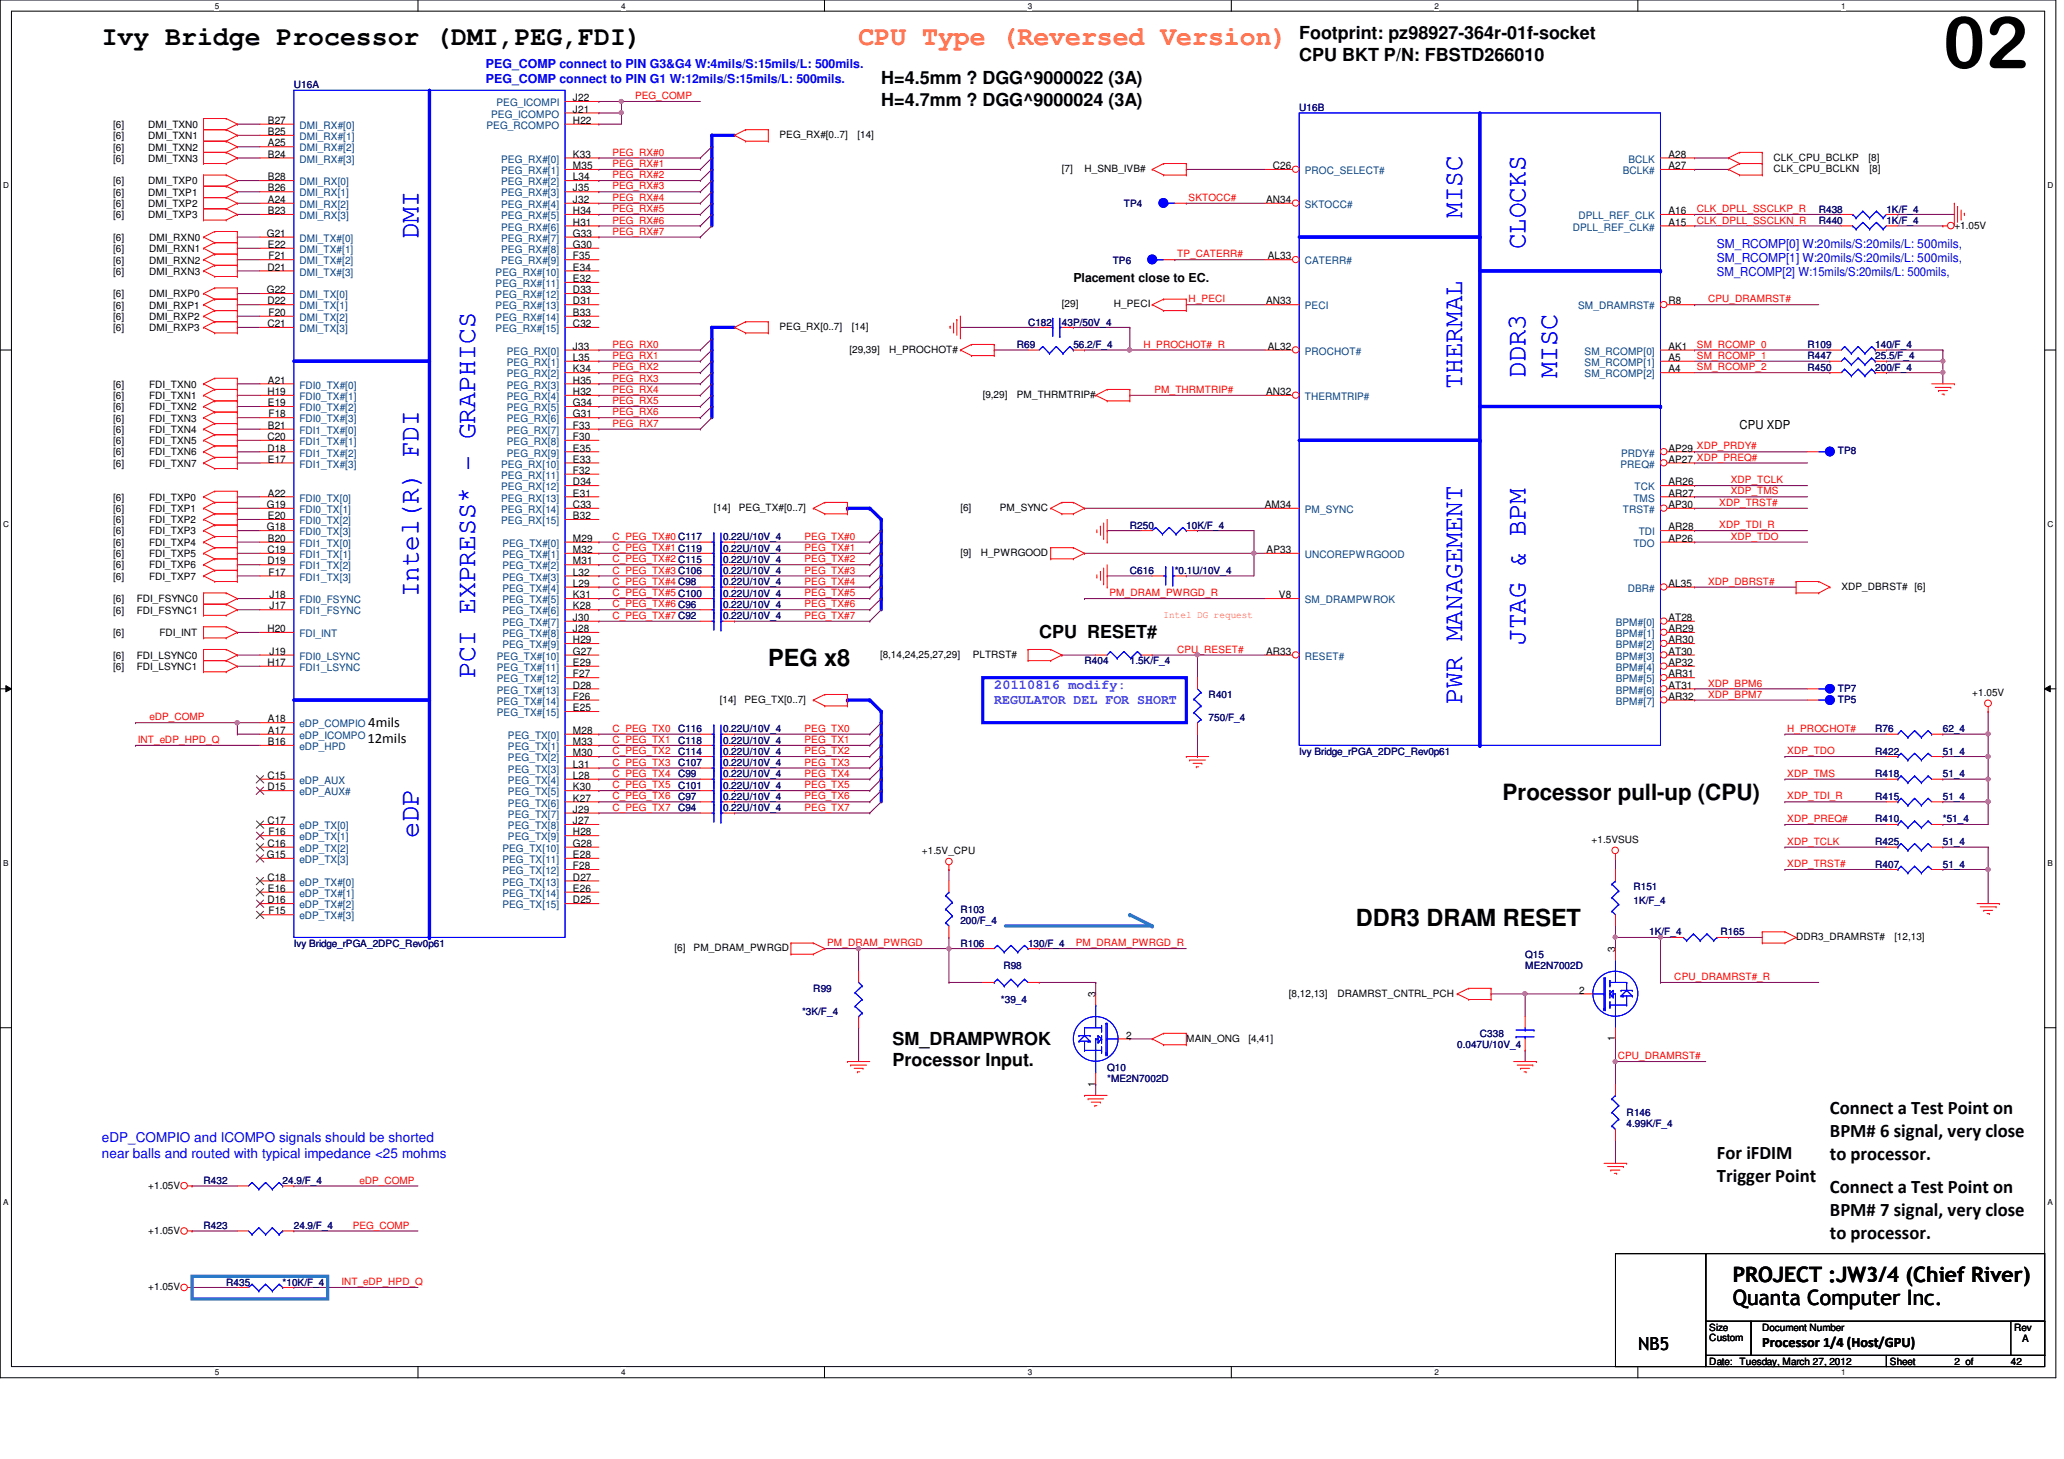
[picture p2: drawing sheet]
<svg xmlns="http://www.w3.org/2000/svg" width="297mm" height="210mm" viewBox="0 0 297 210" stroke-linecap="round" stroke-linejoin="round" font-family="sans-serif">
<defs><g id="words">
<text font-size="10.4" x="279.6" y="9.8">02</text>
<text font-size="3.9" x="14.6" y="6.5">Ivy Bridge Processor (DMI,PEG,FDI)</text>
<text font-size="3.9" fill="#ff8000" x="123.6" y="6.5">CPU Type (Reversed Version)</text>
<g font-size="3.9" fill="#00f">
<text x="60.2" y="34.5" transform="rotate(-90 60.2 34.5)">DMI</text>
<text x="210.4" y="31.4" transform="rotate(-90 210.4 31.4)">MISC</text>
<text x="219.5" y="35.9" transform="rotate(-90 219.5 35.9)">CLOCKS</text>
<text x="210.4" y="56" transform="rotate(-90 210.4 56)">THERMAL</text>
<text x="219.5" y="54.4" transform="rotate(-90 219.5 54.4)">DDR3</text>
<text x="224.1" y="54.4" transform="rotate(-90 224.1 54.4)">MISC</text>
<text x="60.2" y="86" transform="rotate(-90 60.2 86)">Intel(R) FDI</text>
<text x="219.5" y="92.8" transform="rotate(-90 219.5 92.8)">JTAG &amp; BPM</text>
<text x="68.4" y="97.5" transform="rotate(-90 68.4 97.5)">PCI EXPRESS* - GRAPHICS</text>
<text x="210.4" y="101.3" transform="rotate(-90 210.4 101.3)">PWR MANAGEMENT</text>
<text x="60.2" y="120.6" transform="rotate(-90 60.2 120.6)">eDP</text>
</g>
<g font-size="3.4">
<text x="110.6" y="95.8">PEG x8</text>
<text x="195.1" y="133.2">DDR3 DRAM RESET</text>
</g>
<text font-size="3.2" x="216.2" y="115.1">Processor pull-up (CPU)</text>
<g font-size="3">
<text x="249.4" y="184.6">PROJECT :JW3/4 (Chief River)</text>
<text x="249.4" y="187.8">Quanta Computer Inc.</text>
</g>
<g font-size="2.8">
<text x="263.4" y="160.3">Connect a Test Point on</text>
<text x="247.1" y="166.8">For iFDIM</text>
<text x="263.4" y="163.6">BPM# 6 signal, very close</text>
<text x="263.4" y="167">to processor.</text>
<text x="247.1" y="170.1">Trigger Point</text>
<text x="263.4" y="171.7">Connect a Test Point on</text>
<text x="263.4" y="175">BPM# 7 signal, very close</text>
<text x="263.4" y="178.4">to processor.</text>
</g>
<g font-size="2.6">
<text x="187" y="5.6">Footprint: pz98927-364r-01f-socket</text>
<text x="187" y="8.7">CPU BKT P/N: FBSTD266010</text>
<text x="126.8" y="12.1">H=4.5mm ? DGG^9000022 (3A)</text>
<text x="126.8" y="15.2">H=4.7mm ? DGG^9000024 (3A)</text>
<text x="149.6" y="91.8">CPU RESET#</text>
<text x="128.4" y="150.3">SM_DRAMPWROK</text>
<text x="128.4" y="153.4">Processor Input.</text>
<text x="235.8" y="194.3">NB5</text>
</g>
<g font-size="2.1">
<text x="52.9" y="107">12mils</text>
<text x="53" y="104.6">4mils</text>
<text x="253.6" y="193.8">Processor 1/4 (Host/GPU)</text>
</g>
<g font-size="1.9" fill="#8000ff">
<text x="143.1" y="99.1">20110816 modify:</text>
<text x="143.1" y="101.3">REGULATOR DEL FOR SHORT</text>
</g>
<g font-size="1.9" fill="#00f">
<text x="14.6" y="164.3">eDP_COMPIO and ICOMPO signals should be shorted</text>
<text x="14.6" y="166.6">near balls and routed with typical impedance &lt;25 mohms</text>
</g>
<g font-size="1.8" fill="#00f">
<text x="69.9" y="9.8">PEG_COMP connect to PIN G3&amp;G4 W:4mils/S:15mils/L: 500mils.</text>
<text x="69.9" y="11.9">PEG_COMP connect to PIN G1 W:12mils/S:15mils/L: 500mils.</text>
<text x="247.1" y="35.7">SM_RCOMP[0] W:20mils/S:20mils/L: 500mils,</text>
<text x="247.1" y="37.8">SM_RCOMP[1] W:20mils/S:20mils/L: 500mils,</text>
<text x="247.1" y="39.8">SM_RCOMP[2] W:15mils/S:20mils/L: 500mils,</text>
</g>
<g font-size="1.8">
<text x="154.5" y="40.6">Placement close to EC.</text>
<text x="250.4" y="61.7">CPU XDP</text>
</g>
<g font-size="1.5">
<text x="38.6" y="17.8">B27</text>
<text x="82.5" y="14.6">J22</text>
<text x="82.5" y="16.2">J21</text>
<text x="82.5" y="17.8">H22</text>
<text x="38.6" y="19.4">B25</text>
<text x="38.6" y="21.1">A25</text>
<text x="38.6" y="22.7">B24</text>
<text x="82.5" y="22.7">K33</text>
<text x="240.1" y="22.7">A28</text>
<text x="38.6" y="26">B28</text>
<text x="38.6" y="27.6">B26</text>
<text x="38.6" y="29.2">A24</text>
<text x="82.5" y="24.3">M35</text>
<text x="82.5" y="26">L34</text>
<text x="82.5" y="27.6">J35</text>
<text x="82.5" y="29.2">J32</text>
<text x="182.2" y="29.2">AN34</text>
<text x="183.2" y="24.3">C26</text>
<text x="240.1" y="24.3">A27</text>
<text x="38.4" y="34.1">G21</text>
<text x="38.6" y="30.8">B23</text>
<text x="38.6" y="35.7">E22</text>
<text x="82.5" y="30.8">H34</text>
<text x="82.5" y="32.5">H31</text>
<text x="82.5" y="34.1">G33</text>
<text x="82.5" y="35.7">G30</text>
<text x="240.1" y="32.5">A15</text>
<text x="240.1" y="30.8">A16</text>
<text x="38.5" y="38.9">D21</text>
<text x="38.6" y="37.3">F21</text>
<text x="82.5" y="37.3">F35</text>
<text x="82.5" y="38.9">E34</text>
<text x="82.5" y="40.6">E32</text>
<text x="182.5" y="37.3">AL33</text>
<text x="38.4" y="42.2">G22</text>
<text x="38.5" y="43.8">D22</text>
<text x="38.5" y="47.1">C21</text>
<text x="38.6" y="45.5">F20</text>
<text x="82.5" y="42.2">D33</text>
<text x="82.5" y="43.8">D31</text>
<text x="82.5" y="45.5">B33</text>
<text x="82.5" y="47.1">C32</text>
<text x="182.2" y="43.8">AN33</text>
<text x="240.1" y="43.8">R8</text>
<text x="82.5" y="50.3">J33</text>
<text x="82.5" y="51.9">L35</text>
<text x="82.5" y="53.6">K34</text>
<text x="182.5" y="50.3">AL32</text>
<text x="240.1" y="51.9">A5</text>
<text x="240.1" y="53.6">A4</text>
<text x="240.1" y="50.3">AK1</text>
<text x="38.5" y="56.9">H19</text>
<text x="38.6" y="55.2">A21</text>
<text x="38.6" y="58.5">E19</text>
<text x="82.5" y="55.2">H35</text>
<text x="82.5" y="56.9">H32</text>
<text x="82.5" y="58.5">G34</text>
<text x="182.2" y="56.9">AN32</text>
<text x="38.5" y="63.3">C20</text>
<text x="38.5" y="65">D18</text>
<text x="38.6" y="61.7">B21</text>
<text x="38.6" y="60.1">F18</text>
<text x="82.5" y="60.1">G31</text>
<text x="82.5" y="61.7">F33</text>
<text x="82.5" y="63.3">F30</text>
<text x="82.5" y="65">E35</text>
<text x="240.1" y="65">AP29 XDP_PRDY#</text>
<text x="38.6" y="66.6">E17</text>
<text x="38.6" y="71.5">A22</text>
<text x="82.5" y="66.6">E33</text>
<text x="82.5" y="68.2">F32</text>
<text x="82.5" y="69.8">D34</text>
<text x="82.5" y="71.5">E31</text>
<text x="240.1" y="66.6">AP27 XDP_PREQ#</text>
<text x="240.1" y="69.8">AR26</text>
<text x="240.1" y="71.5">AR27</text>
<text x="38.4" y="73.1">G19</text>
<text x="38.4" y="76.3">G18</text>
<text x="38.6" y="74.7">E20</text>
<text x="38.6" y="78">B20</text>
<text x="82.5" y="73.1">C33</text>
<text x="82.5" y="74.7">B32</text>
<text x="82.5" y="78">M29</text>
<text x="182" y="73.1">AM34</text>
<text x="240.1" y="73.1">AP30</text>
<text x="240.1" y="76.3">AR28</text>
<text x="240.1" y="78">AP26</text>
<text x="38.5" y="79.6">C19</text>
<text x="38.5" y="81.2">D19</text>
<text x="38.6" y="82.8">F17</text>
<text x="82.5" y="79.6">M32</text>
<text x="82.5" y="81.2">M31</text>
<text x="82.5" y="82.8">L32</text>
<text x="182.3" y="79.6">AP33</text>
<text x="38.8" y="86.1">J18</text>
<text x="38.8" y="87.7">J17</text>
<text x="82.5" y="84.5">L29</text>
<text x="82.5" y="86.1">K31</text>
<text x="82.5" y="87.7">K28</text>
<text x="82.5" y="89.4">J30</text>
<text x="184.1" y="86.1">V8</text>
<text x="240.1" y="84.5">AL35</text>
<text x="240.1" y="89.4">AT28</text>
<text x="38.5" y="91">H20</text>
<text x="38.5" y="95.8">H17</text>
<text x="38.8" y="94.2">J19</text>
<text x="82.5" y="91">J28</text>
<text x="82.5" y="92.6">H29</text>
<text x="82.5" y="94.2">G27</text>
<text x="82.5" y="95.8">E29</text>
<text x="182.2" y="94.2">AR33</text>
<text x="240.1" y="91">AR29</text>
<text x="240.1" y="92.6">AR30</text>
<text x="240.1" y="94.2">AT30</text>
<text x="240.1" y="95.8">AP32</text>
<text x="82.5" y="97.5">F27</text>
<text x="82.5" y="99.1">D28</text>
<text x="82.5" y="100.7">F26</text>
<text x="240.1" y="97.5">AR31</text>
<text x="240.1" y="99.1">AT31</text>
<text x="240.1" y="100.7">AR32</text>
<text x="38.6" y="104">A18</text>
<text x="38.6" y="107.2">B16</text>
<text x="38.6" y="105.6">A17</text>
<text x="82.5" y="102.4">E25</text>
<text x="82.5" y="105.6">M28</text>
<text x="82.5" y="107.2">M33</text>
<text x="38.5" y="112.1">C15</text>
<text x="38.5" y="113.7">D15</text>
<text x="82.5" y="108.8">M30</text>
<text x="82.5" y="110.5">L31</text>
<text x="82.5" y="112.1">L28</text>
<text x="82.5" y="113.7">K30</text>
<text x="38.5" y="118.6">C17</text>
<text x="82.5" y="115.4">K27</text>
<text x="82.5" y="117">J29</text>
<text x="82.5" y="118.6">J27</text>
<text x="38.4" y="123.5">G15</text>
<text x="38.5" y="121.9">C16</text>
<text x="38.6" y="120.2">F16</text>
<text x="82.5" y="120.2">H28</text>
<text x="82.5" y="121.9">G28</text>
<text x="82.5" y="123.5">E28</text>
<text x="82.5" y="125.1">F28</text>
<text x="38.5" y="126.7">C18</text>
<text x="38.5" y="130">D16</text>
<text x="38.6" y="128.4">E16</text>
<text x="38.6" y="131.6">F15</text>
<text x="82.5" y="126.7">D27</text>
<text x="82.5" y="128.4">E26</text>
<text x="82.5" y="130">D25</text>
<text x="232.4" y="137" transform="rotate(-90 232.4 137)">3</text>
<text x="157.6" y="143.5" transform="rotate(-90 157.6 143.5)">3</text>
<text x="227.3" y="143">2</text>
<text x="162.1" y="149.5">2</text>
<text x="232.4" y="149.9" transform="rotate(-90 232.4 149.9)">1</text>
<text x="157.6" y="156.4" transform="rotate(-90 157.6 156.4)">1</text>
</g>
<g font-size="1.5" fill="#004080">
<text x="70.7" y="16.9">PEG_ICOMPO</text>
<text x="71.5" y="15.3">PEG_ICOMPI</text>
<text x="43.1" y="18.5">DMI_RX#[0]</text>
<text x="43.1" y="20.2">DMI_RX#[1]</text>
<text x="43.1" y="21.8">DMI_RX#[2]</text>
<text x="43.1" y="23.4">DMI_RX#[3]</text>
<text x="70" y="18.5">PEG_RCOMPO</text>
<text x="72.1" y="23.4">PEG_RX#[0]</text>
<text x="234.4" y="23.4">BCLK</text>
<text x="43.1" y="26.7">DMI_RX[0]</text>
<text x="43.1" y="28.3">DMI_RX[1]</text>
<text x="43.1" y="29.9">DMI_RX[2]</text>
<text x="72.1" y="25.1">PEG_RX#[1]</text>
<text x="72.1" y="26.7">PEG_RX#[2]</text>
<text x="72.1" y="28.3">PEG_RX#[3]</text>
<text x="72.1" y="29.9">PEG_RX#[4]</text>
<text x="187.8" y="29.9">SKTOCC#</text>
<text x="187.8" y="25.1">PROC_SELECT#</text>
<text x="233.5" y="25.1">BCLK#</text>
<text x="43.1" y="31.5">DMI_RX[3]</text>
<text x="43.1" y="34.8">DMI_TX#[0]</text>
<text x="72.1" y="31.5">PEG_RX#[5]</text>
<text x="72.1" y="33.2">PEG_RX#[6]</text>
<text x="72.1" y="34.8">PEG_RX#[7]</text>
<text x="226.4" y="33.2">DPLL_REF_CLK#</text>
<text x="227.2" y="31.5">DPLL_REF_CLK</text>
<text x="43.1" y="36.4">DMI_TX#[1]</text>
<text x="43.1" y="38.1">DMI_TX#[2]</text>
<text x="43.1" y="39.7">DMI_TX#[3]</text>
<text x="71.3" y="39.7">PEG_RX#[10]</text>
<text x="71.3" y="41.3">PEG_RX#[11]</text>
<text x="72.1" y="36.4">PEG_RX#[8]</text>
<text x="72.1" y="38.1">PEG_RX#[9]</text>
<text x="187.8" y="38.1">CATERR#</text>
<text x="43.1" y="42.9">DMI_TX[0]</text>
<text x="43.1" y="44.5">DMI_TX[1]</text>
<text x="43.1" y="47.8">DMI_TX[3]</text>
<text x="43.1" y="46.2">DMI_TX[2]</text>
<text x="71.3" y="42.9">PEG_RX#[12]</text>
<text x="71.3" y="44.5">PEG_RX#[13]</text>
<text x="71.3" y="46.2">PEG_RX#[14]</text>
<text x="71.3" y="47.8">PEG_RX#[15]</text>
<text x="187.8" y="44.5">PECI</text>
<text x="227.1" y="44.5">SM_DRAMRST#</text>
<text x="72.9" y="51.1">PEG_RX[0]</text>
<text x="72.9" y="52.7">PEG_RX[1]</text>
<text x="187.8" y="51.1">PROCHOT#</text>
<text x="228" y="52.7">SM_RCOMP[1]</text>
<text x="228" y="51.1">SM_RCOMP[0]</text>
<text x="43.1" y="55.9">FDI0_TX#[0]</text>
<text x="43.1" y="57.6">FDI0_TX#[1]</text>
<text x="43.1" y="59.2">FDI0_TX#[2]</text>
<text x="72.9" y="54.3">PEG_RX[2]</text>
<text x="72.9" y="55.9">PEG_RX[3]</text>
<text x="72.9" y="57.6">PEG_RX[4]</text>
<text x="72.9" y="59.2">PEG_RX[5]</text>
<text x="187.8" y="57.6">THERMTRIP#</text>
<text x="228" y="54.3">SM_RCOMP[2]</text>
<text x="43.1" y="60.8">FDI0_TX#[3]</text>
<text x="43.1" y="62.4">FDI1_TX#[0]</text>
<text x="43.1" y="64.1">FDI1_TX#[1]</text>
<text x="43.1" y="65.7">FDI1_TX#[2]</text>
<text x="72.9" y="60.8">PEG_RX[6]</text>
<text x="72.9" y="62.4">PEG_RX[7]</text>
<text x="72.9" y="64.1">PEG_RX[8]</text>
<text x="72.9" y="65.7">PEG_RX[9]</text>
<text x="233.3" y="65.7">PRDY#</text>
<text x="43.1" y="67.3">FDI1_TX#[3]</text>
<text x="72.1" y="67.3">PEG_RX[10]</text>
<text x="72.1" y="68.9">PEG_RX[11]</text>
<text x="72.1" y="70.6">PEG_RX[12]</text>
<text x="233.2" y="67.3">PREQ#</text>
<text x="235.2" y="70.6">TCK</text>
<text x="43.1" y="72.2">FDI0_TX[0]</text>
<text x="43.1" y="73.8">FDI0_TX[1]</text>
<text x="43.1" y="75.4">FDI0_TX[2]</text>
<text x="43.1" y="77">FDI0_TX[3]</text>
<text x="72.1" y="72.2">PEG_RX[13]</text>
<text x="72.1" y="73.8">PEG_RX[14]</text>
<text x="72.1" y="75.4">PEG_RX[15]</text>
<text x="187.8" y="73.8">PM_SYNC</text>
<text x="233.5" y="73.8">TRST#</text>
<text x="235.1" y="72.2">TMS</text>
<text x="235.8" y="77">TDI</text>
<text x="43.1" y="78.7">FDI1_TX[0]</text>
<text x="43.1" y="80.3">FDI1_TX[1]</text>
<text x="43.1" y="82">FDI1_TX[2]</text>
<text x="43.1" y="83.6">FDI1_TX[3]</text>
<text x="72.3" y="78.7">PEG_TX#[0]</text>
<text x="72.3" y="80.3">PEG_TX#[1]</text>
<text x="72.3" y="82">PEG_TX#[2]</text>
<text x="72.3" y="83.6">PEG_TX#[3]</text>
<text x="187.8" y="80.3">UNCOREPWRGOOD</text>
<text x="235.1" y="78.7">TDO</text>
<text x="43.1" y="86.8">FDI0_FSYNC</text>
<text x="43.1" y="88.4">FDI1_FSYNC</text>
<text x="72.3" y="85.2">PEG_TX#[4]</text>
<text x="72.3" y="86.8">PEG_TX#[5]</text>
<text x="72.3" y="88.4">PEG_TX#[6]</text>
<text x="187.8" y="86.8">SM_DRAMPWROK</text>
<text x="234.3" y="85.2">DBR#</text>
<text x="43.1" y="91.7">FDI_INT</text>
<text x="43.1" y="95">FDI0_LSYNC</text>
<text x="71.5" y="95">PEG_TX#[10]</text>
<text x="72.3" y="90.1">PEG_TX#[7]</text>
<text x="72.3" y="91.7">PEG_TX#[8]</text>
<text x="72.3" y="93.3">PEG_TX#[9]</text>
<text x="187.8" y="95">RESET#</text>
<text x="232.5" y="90.1">BPM#[0]</text>
<text x="232.5" y="91.7">BPM#[1]</text>
<text x="232.5" y="93.3">BPM#[2]</text>
<text x="232.5" y="95">BPM#[3]</text>
<text x="43.1" y="96.6">FDI1_LSYNC</text>
<text x="71.5" y="96.6">PEG_TX#[11]</text>
<text x="71.5" y="98.2">PEG_TX#[12]</text>
<text x="71.5" y="99.8">PEG_TX#[13]</text>
<text x="71.5" y="101.4">PEG_TX#[14]</text>
<text x="232.5" y="96.6">BPM#[4]</text>
<text x="232.5" y="98.2">BPM#[5]</text>
<text x="232.5" y="99.8">BPM#[6]</text>
<text x="232.5" y="101.4">BPM#[7]</text>
<text x="43.1" y="104.7">eDP_COMPIO</text>
<text x="43.1" y="107.9">eDP_HPD</text>
<text x="43.1" y="106.3">eDP_ICOMPO</text>
<text x="71.5" y="103.1">PEG_TX#[15]</text>
<text x="73.1" y="106.3">PEG_TX[0]</text>
<text x="73.1" y="107.9">PEG_TX[1]</text>
<text x="43.1" y="112.8">eDP_AUX</text>
<text x="73.1" y="109.6">PEG_TX[2]</text>
<text x="73.1" y="111.2">PEG_TX[3]</text>
<text x="73.1" y="112.8">PEG_TX[4]</text>
<text x="43.1" y="114.5">eDP_AUX#</text>
<text x="43.1" y="119.3">eDP_TX[0]</text>
<text x="73.1" y="114.5">PEG_TX[5]</text>
<text x="73.1" y="116.1">PEG_TX[6]</text>
<text x="73.1" y="117.7">PEG_TX[7]</text>
<text x="73.1" y="119.3">PEG_TX[8]</text>
<text x="43.1" y="120.9">eDP_TX[1]</text>
<text x="43.1" y="122.6">eDP_TX[2]</text>
<text x="43.1" y="124.2">eDP_TX[3]</text>
<text x="72.3" y="122.6">PEG_TX[10]</text>
<text x="72.3" y="124.2">PEG_TX[11]</text>
<text x="72.3" y="125.8">PEG_TX[12]</text>
<text x="73.1" y="120.9">PEG_TX[9]</text>
<text x="43.1" y="127.5">eDP_TX#[0]</text>
<text x="43.1" y="129.1">eDP_TX#[1]</text>
<text x="43.1" y="130.7">eDP_TX#[2]</text>
<text x="72.3" y="127.5">PEG_TX[13]</text>
<text x="72.3" y="129.1">PEG_TX[14]</text>
<text x="72.3" y="130.7">PEG_TX[15]</text>
<text x="43.1" y="132.3">eDP_TX#[3]</text>
</g>
<g font-size="1.4" fill="#000080">
<text x="42.3" y="12.7">U16A</text>
<text x="187" y="16">U16B</text>
<text x="161.8" y="29.8">TP4</text>
<text x="261.7" y="30.6">R438</text>
<text x="261.7" y="32.2">R440</text>
<text x="271.5" y="30.6">1K/F_4</text>
<text x="271.5" y="32.2">1K/F_4</text>
<text x="160.1" y="37.9">TP6</text>
<text x="148" y="46.9">C182</text>
<text x="152.8" y="46.9">43P/50V_4</text>
<text x="146.3" y="50.1">R69</text>
<text x="154.5" y="50.1">56.2/F_4</text>
<text x="260.1" y="50.1">R109</text>
<text x="260.1" y="53.3">R450</text>
<text x="260.1" y="51.7">R447</text>
<text x="269.9" y="50.1">140/F_4</text>
<text x="269.9" y="53.3">200/F_4</text>
<text x="269.9" y="51.7">25.5/F_4</text>
<text x="264.5" y="65.4">TP8</text>
<text x="104.1" y="77.7">0.22U/10V_4</text>
<text x="162.6" y="76.1">R250</text>
<text x="170.7" y="76.1">10K/F_4</text>
<text x="104.1" y="79.4">0.22U/10V_4</text>
<text x="104.1" y="82.6">0.22U/10V_4</text>
<text x="104.1" y="81">0.22U/10V_4</text>
<text x="162.6" y="82.6">C616</text>
<text x="169.1" y="82.6">*0.1U/10V_4</text>
<text x="104.1" y="87.5">0.22U/10V_4</text>
<text x="104.1" y="84.2">0.22U/10V_4</text>
<text x="104.1" y="89.1">0.22U/10V_4</text>
<text x="104.1" y="85.9">0.22U/10V_4</text>
<text x="156.1" y="95.6">R404</text>
<text x="162.6" y="95.6">1.5K/F_4</text>
<text x="173.9" y="100.5">R401</text>
<text x="264.5" y="99.5">TP7</text>
<text x="264.5" y="101.1">TP5</text>
<text x="97.6" y="107">C118</text>
<text x="97.6" y="105.4">C116</text>
<text x="104.1" y="107">0.22U/10V_4</text>
<text x="104.1" y="105.4">0.22U/10V_4</text>
<text x="173.9" y="103.8">750/F_4</text>
<text x="269.9" y="105.4">R76</text>
<text x="279.6" y="105.4">62_4</text>
<text x="97.6" y="111.9">C99</text>
<text x="97.6" y="113.5">C101</text>
<text x="97.6" y="108.6">C114</text>
<text x="97.6" y="110.2">C107</text>
<text x="104.1" y="111.9">0.22U/10V_4</text>
<text x="104.1" y="113.5">0.22U/10V_4</text>
<text x="104.1" y="108.6">0.22U/10V_4</text>
<text x="104.1" y="110.2">0.22U/10V_4</text>
<text x="187" y="108.6">Ivy Bridge_rPGA_2DPC_Rev0p61</text>
<text x="269.9" y="108.6">R422</text>
<text x="269.9" y="111.9">R418</text>
<text x="279.6" y="108.6">51_4</text>
<text x="279.6" y="111.9">51_4</text>
<text x="97.6" y="115.1">C97</text>
<text x="97.6" y="116.8">C94</text>
<text x="104.1" y="115.1">0.22U/10V_4</text>
<text x="104.1" y="116.8">0.22U/10V_4</text>
<text x="269.9" y="118.4">R410</text>
<text x="269.9" y="115.1">R415</text>
<text x="279.6" y="118.4">*51_4</text>
<text x="279.6" y="115.1">51_4</text>
<text x="269.9" y="121.6">R425</text>
<text x="269.9" y="124.9">R407</text>
<text x="279.6" y="121.6">51_4</text>
<text x="279.6" y="124.9">51_4</text>
<text x="138.2" y="131.4">R103</text>
<text x="235.1" y="128.1">R151</text>
<text x="235.1" y="130.1">1K/F_4</text>
<text x="42.3" y="136.3">Ivy Bridge_rPGA_2DPC_Rev0p61</text>
<text x="138.2" y="133">200/F_4</text>
<text x="138.2" y="136.3">R106</text>
<text x="148" y="136.3">130/F_4</text>
<text x="219.5" y="137.9">Q15</text>
<text x="237.4" y="134.6">1K/F_4</text>
<text x="247.6" y="134.6">R165</text>
<text x="117" y="142.7">R99</text>
<text x="144.4" y="139.5">R98</text>
<text x="219.5" y="139.5">ME2N7002D</text>
<text x="115.4" y="146">*3K/F_4</text>
<text x="144.1" y="144.4">*39_4</text>
<text x="213" y="149.3">C338</text>
<text x="159.3" y="154.1">Q10</text>
<text x="159.3" y="155.8">*ME2N7002D</text>
<text x="209.7" y="150.9">0.047U/10V_4</text>
<text x="234.1" y="160.7">R146</text>
<text x="234.1" y="162.3">4.99K/F_4</text>
<text x="29.3" y="170.4">R432</text>
<text x="40.7" y="170.4">24.9/F_4</text>
<text x="29.3" y="176.9">R423</text>
<text x="42.3" y="176.9">24.9/F_4</text>
<text x="32.6" y="185">R435</text>
<text x="40.7" y="185">*10K/F_4</text>
</g>
<g font-size="1.4" fill="#f00">
<text x="91.4" y="14.3">PEG_COMP</text>
<text x="88.1" y="22.4">PEG_RX#0</text>
<text x="88.1" y="24">PEG_RX#1</text>
<text x="88.1" y="25.7">PEG_RX#2</text>
<text x="88.1" y="27.3">PEG_RX#3</text>
<text x="88.1" y="28.9">PEG_RX#4</text>
<text x="171.1" y="28.9">SKTOCC#</text>
<text x="88.1" y="30.5">PEG_RX#5</text>
<text x="88.1" y="32.2">PEG_RX#6</text>
<text x="88.1" y="33.8">PEG_RX#7</text>
<text x="244.2" y="32.2">CLK_DPLL_SSCLKN_R</text>
<text x="244.2" y="30.5">CLK_DPLL_SSCLKP_R</text>
<text x="169.4" y="37">TP_CATERR#</text>
<text x="171.1" y="43.5">H_PECI</text>
<text x="245.8" y="43.5">CPU_DRAMRST#</text>
<text x="88.1" y="51.6">PEG_RX1</text>
<text x="88.1" y="53.3">PEG_RX2</text>
<text x="88.1" y="50">PEG_RX0</text>
<text x="164.5" y="50">H_PROCHOT#_R</text>
<text x="244.2" y="50">SM_RCOMP_0</text>
<text x="244.2" y="51.6">SM_RCOMP_1</text>
<text x="244.2" y="53.3">SM_RCOMP_2</text>
<text x="88.1" y="54.9">PEG_RX3</text>
<text x="88.1" y="56.6">PEG_RX4</text>
<text x="88.1" y="58.2">PEG_RX5</text>
<text x="88.1" y="59.8">PEG_RX6</text>
<text x="166.2" y="56.6">PM_THRMTRIP#</text>
<text x="88.1" y="61.4">PEG_RX7</text>
<text x="249.1" y="69.6">XDP_TCLK</text>
<text x="249.1" y="71.2">XDP_TMS</text>
<text x="88.1" y="77.7">C_PEG_TX#0 C117</text>
<text x="115.8" y="77.7">PEG_TX#0</text>
<text x="247.4" y="76">XDP_TDI_R</text>
<text x="247.4" y="72.8">XDP_TRST#</text>
<text x="249.1" y="77.7">XDP_TDO</text>
<text x="88.1" y="82.5">C_PEG_TX#3 C106</text>
<text x="88.1" y="79.3">C_PEG_TX#1 C119</text>
<text x="88.1" y="80.9">C_PEG_TX#2 C115</text>
<text x="115.8" y="79.3">PEG_TX#1</text>
<text x="115.8" y="80.9">PEG_TX#2</text>
<text x="115.8" y="82.5">PEG_TX#3</text>
<text x="88.1" y="87.4">C_PEG_TX#6 C96</text>
<text x="88.1" y="89.1">C_PEG_TX#7 C92</text>
<text x="88.1" y="84.2">C_PEG_TX#4 C98</text>
<text x="88.1" y="85.8">C_PEG_TX#5 C100</text>
<text x="115.8" y="84.2">PEG_TX#4</text>
<text x="115.8" y="85.8">PEG_TX#5</text>
<text x="115.8" y="87.4">PEG_TX#6</text>
<text x="115.8" y="89.1">PEG_TX#7</text>
<text x="159.7" y="85.8">PM_DRAM_PWRGD_R</text>
<text x="245.8" y="84.2">XDP_DBRST#</text>
<text x="169.4" y="93.9">CPU_RESET#</text>
<text x="245.8" y="98.8">XDP_BPM6</text>
<text x="245.8" y="100.4">XDP_BPM7</text>
<text x="19.9" y="106.9">INT_eDP_HPD_Q</text>
<text x="21.5" y="103.7">eDP_COMP</text>
<text x="88.1" y="105.3">C_PEG_TX0</text>
<text x="88.1" y="106.9">C_PEG_TX1</text>
<text x="115.8" y="106.9">PEG_TX1</text>
<text x="115.8" y="105.3">PEG_TX0</text>
<text x="257.2" y="105.3">H_PROCHOT#</text>
<text x="88.1" y="110.2">C_PEG_TX3</text>
<text x="88.1" y="111.8">C_PEG_TX4</text>
<text x="88.1" y="108.5">C_PEG_TX2</text>
<text x="88.1" y="113.5">C_PEG_TX5</text>
<text x="115.8" y="108.5">PEG_TX2</text>
<text x="115.8" y="110.2">PEG_TX3</text>
<text x="115.8" y="111.8">PEG_TX4</text>
<text x="115.8" y="113.5">PEG_TX5</text>
<text x="257.2" y="108.5">XDP_TDO</text>
<text x="257.2" y="111.8">XDP_TMS</text>
<text x="88.1" y="115.1">C_PEG_TX6</text>
<text x="88.1" y="116.7">C_PEG_TX7</text>
<text x="115.8" y="115.1">PEG_TX6</text>
<text x="115.8" y="116.7">PEG_TX7</text>
<text x="257.2" y="115.1">XDP_TDI_R</text>
<text x="257.2" y="118.3">XDP_PREQ#</text>
<text x="257.2" y="124.8">XDP_TRST#</text>
<text x="257.2" y="121.6">XDP_TCLK</text>
<text x="119" y="136.2">PM_DRAM_PWRGD</text>
<text x="154.8" y="136.2">PM_DRAM_PWRGD_R</text>
<text x="241" y="141.1">CPU_DRAMRST#_R</text>
<text x="232.8" y="152.4">CPU_DRAMRST#</text>
<text x="51.7" y="170.3">eDP_COMP</text>
<text x="50.8" y="176.8">PEG_COMP</text>
<text x="49.1" y="185">INT_eDP_HPD_Q</text>
</g>
<g font-size="1.4">
<text x="16.3" y="20">[6]</text>
<text x="16.3" y="18.4">[6]</text>
<text x="16.3" y="23.3">[6]</text>
<text x="16.3" y="21.7">[6]</text>
<text x="21.3" y="20">DMI_TXN1</text>
<text x="21.3" y="18.4">DMI_TXN0</text>
<text x="21.3" y="23.3">DMI_TXN3</text>
<text x="21.3" y="21.7">DMI_TXN2</text>
<text x="112.2" y="19.9">PEG_RX#[0..7]</text>
<text x="123.4" y="19.9">[14]</text>
<text x="255.2" y="23.1">CLK_CPU_BCLKP</text>
<text x="268.9" y="23.1">[8]</text>
<text x="16.3" y="28.2">[6]</text>
<text x="16.3" y="26.5">[6]</text>
<text x="16.3" y="29.8">[6]</text>
<text x="21.3" y="28.2">DMI_TXP1</text>
<text x="21.3" y="26.5">DMI_TXP0</text>
<text x="21.3" y="29.8">DMI_TXP2</text>
<text x="152.8" y="24.8">[7]</text>
<text x="156.1" y="24.8">H_SNB_IVB#</text>
<text x="255.2" y="24.8">CLK_CPU_BCLKN</text>
<text x="269.1" y="24.8">[8]</text>
<text x="16.3" y="31.4">[6]</text>
<text x="16.3" y="34.7">[6]</text>
<text x="21.3" y="31.4">DMI_TXP3</text>
<text x="21.5" y="34.7">DMI_RXN0</text>
<text x="281.3" y="32.9">+1.05V</text>
<text x="16.3" y="36.3">[6]</text>
<text x="16.3" y="39.5">[6]</text>
<text x="16.3" y="37.9">[6]</text>
<text x="21.5" y="36.3">DMI_RXN1</text>
<text x="21.5" y="39.5">DMI_RXN3</text>
<text x="21.5" y="37.9">DMI_RXN2</text>
<text x="16.3" y="44.4">[6]</text>
<text x="16.3" y="42.8">[6]</text>
<text x="16.3" y="46.1">[6]</text>
<text x="16.3" y="47.7">[6]</text>
<text x="21.5" y="44.4">DMI_RXP1</text>
<text x="21.5" y="42.8">DMI_RXP0</text>
<text x="21.5" y="46.1">DMI_RXP2</text>
<text x="21.5" y="47.7">DMI_RXP3</text>
<text x="112.2" y="47.5">PEG_RX[0..7]</text>
<text x="122.6" y="47.5">[14]</text>
<text x="152.8" y="44.2">[29]</text>
<text x="160.3" y="44.2">H_PECI</text>
<text x="122.3" y="50.8">[29,39]</text>
<text x="128" y="50.8">H_PROCHOT#</text>
<text x="16.3" y="55.8">[6]</text>
<text x="16.3" y="57.4">[6]</text>
<text x="16.3" y="59.1">[6]</text>
<text x="21.5" y="55.8">FDI_TXN0</text>
<text x="21.5" y="57.4">FDI_TXN1</text>
<text x="21.5" y="59.1">FDI_TXN2</text>
<text x="141.4" y="57.3">[9,29]</text>
<text x="146.3" y="57.3">PM_THRMTRIP#</text>
<text x="16.3" y="60.7">[6]</text>
<text x="16.3" y="62.3">[6]</text>
<text x="16.3" y="65.5">[6]</text>
<text x="16.3" y="63.9">[6]</text>
<text x="21.5" y="60.7">FDI_TXN3</text>
<text x="21.5" y="62.3">FDI_TXN4</text>
<text x="21.5" y="65.5">FDI_TXN6</text>
<text x="21.5" y="63.9">FDI_TXN5</text>
<text x="16.3" y="67.2">[6]</text>
<text x="21.5" y="67.2">FDI_TXN7</text>
<text x="16.3" y="73.7">[6]</text>
<text x="16.3" y="72.1">[6]</text>
<text x="16.3" y="75.3">[6]</text>
<text x="16.3" y="76.9">[6]</text>
<text x="21.5" y="73.7">FDI_TXP1</text>
<text x="21.5" y="72.1">FDI_TXP0</text>
<text x="21.5" y="75.3">FDI_TXP2</text>
<text x="21.5" y="76.9">FDI_TXP3</text>
<text x="102.7" y="73.5">[14]</text>
<text x="106.3" y="73.5">PEG_TX#[0..7]</text>
<text x="138.2" y="73.5">[6]</text>
<text x="143.9" y="73.5">PM_SYNC</text>
<text x="16.3" y="81.8">[6]</text>
<text x="16.3" y="83.4">[6]</text>
<text x="16.3" y="80.2">[6]</text>
<text x="16.3" y="78.6">[6]</text>
<text x="21.5" y="81.8">FDI_TXP6</text>
<text x="21.5" y="83.4">FDI_TXP7</text>
<text x="21.5" y="80.2">FDI_TXP5</text>
<text x="21.5" y="78.6">FDI_TXP4</text>
<text x="138.2" y="80">[9]</text>
<text x="141.1" y="80">H_PWRGOOD</text>
<text x="16.3" y="88.3">[6]</text>
<text x="16.3" y="86.7">[6]</text>
<text x="19.7" y="88.3">FDI_FSYNC1</text>
<text x="19.7" y="86.7">FDI_FSYNC0</text>
<text x="265" y="84.9">XDP_DBRST# [6]</text>
<text x="16.3" y="91.6">[6]</text>
<text x="16.3" y="94.8">[6]</text>
<text x="19.7" y="94.8">FDI_LSYNC0</text>
<text x="22.9" y="91.6">FDI_INT</text>
<text x="126.7" y="94.7">[8,14,24,25,27,29]</text>
<text x="140" y="94.7">PLTRST#</text>
<text x="16.3" y="96.4">[6]</text>
<text x="19.7" y="96.4">FDI_LSYNC1</text>
<text x="103.6" y="101.1">[14]</text>
<text x="107.1" y="101.1">PEG_TX[0..7]</text>
<text x="283.8" y="100.2">+1.05V</text>
<text x="132.7" y="122.9">+1.5V_CPU</text>
<text x="229.1" y="121.3">+1.5VSUS</text>
<text x="97.1" y="136.9">[6]</text>
<text x="99.8" y="136.9">PM_DRAM_PWRGD</text>
<text x="258.5" y="135.3">DDR3_DRAMRST#</text>
<text x="272.6" y="135.3">[12,13]</text>
<text x="185.5" y="143.4">[8,12,13]</text>
<text x="192.5" y="143.4">DRAMRST_CNTRL_PCH</text>
<text x="170.7" y="149.9">MAIN_ONG</text>
<text x="179.7" y="149.9">[4,41]</text>
<text x="21.3" y="171.1">+1.05V</text>
<text x="21.3" y="177.5">+1.05V</text>
<text x="21.3" y="185.7">+1.05V</text>
<text x="246" y="191.5">Size</text>
<text x="253.6" y="191.5">Document Number</text>
<text x="289.9" y="191.5">Rev</text>
<text x="246" y="196.4">Date: Tuesday, March 27, 2012</text>
<text x="246" y="193">Custom</text>
<text x="272" y="196.4">Sheet</text>
<text x="281.3" y="196.4">2 of</text>
<text x="289.4" y="196.4">42</text>
<text x="291" y="193.2">A</text>
</g>
<text font-size="1.4" fill="#ff8000" x="167.5" y="88.9">Intel DG request</text>
<g font-size="1.2">
<text x="30.9" y="1.2">5</text>
<text x="89.4" y="1.2">4</text>
<text x="147.9" y="1.2">3</text>
<text x="206.5" y="1.2">2</text>
<text x="265" y="1.2">1</text>
<text x=".5" y="27.1">D</text>
<text x="294.7" y="27.1">D</text>
<text x=".5" y="75.8">C</text>
<text x="294.7" y="75.8">C</text>
<text x=".5" y="124.6">B</text>
<text x="294.7" y="124.6">B</text>
<text x=".5" y="173.4">A</text>
<text x="294.7" y="173.4">A</text>
<text x="30.9" y="197.9">5</text>
<text x="89.4" y="197.9">4</text>
<text x="147.9" y="197.9">3</text>
<text x="206.5" y="197.9">2</text>
<text x="265" y="197.9">1</text>
</g>
</g></defs>
<path d="M0 0h295.9v198.3h-295.9zM1.6 1.6h292.7v195.1h-292.7z" fill="none" stroke="#000" stroke-width=".14"/>
<g fill="#fff">
<path d="M30.9 .2h.6v1.3h-.6z"/>
<path d="M30.9 196.8h.6v1.4h-.6z"/>
</g>
<path d="M60.2 0v1.6M60.2 196.7v1.6" fill="none" stroke="#000" stroke-width=".14"/>
<g fill="#fff">
<path d="M89.4 .2h.6v1.3h-.6z"/>
<path d="M89.4 196.8h.6v1.4h-.6z"/>
</g>
<path d="M118.7 0v1.6M118.7 196.7v1.6" fill="none" stroke="#000" stroke-width=".14"/>
<g fill="#fff">
<path d="M147.9 .2h.6v1.3h-.6z"/>
<path d="M147.9 196.8h.6v1.4h-.6z"/>
</g>
<path d="M177.2 0v1.6M177.2 196.7v1.6" fill="none" stroke="#000" stroke-width=".14"/>
<g fill="#fff">
<path d="M206.5 .2h.5v1.3h-.5z"/>
<path d="M206.5 196.8h.5v1.4h-.5z"/>
</g>
<path d="M235.7 0v1.6M235.7 196.7v1.6" fill="none" stroke="#000" stroke-width=".14"/>
<g fill="#fff">
<path d="M265 .2h.6v1.3h-.6z"/>
<path d="M265 196.8h.6v1.4h-.6z"/>
<path d="M.5 26h.8v1.3h-.8z"/>
<path d="M294.7 26h.8v1.3h-.8z"/>
<path d="M.5 74.8h.8v1.3h-.8z"/>
<path d="M294.7 74.8h.8v1.3h-.8z"/>
</g>
<path d="M0 50.4h1.6M294.3 50.4h1.6" fill="none" stroke="#000" stroke-width=".14"/>
<g fill="#fff">
<path d="M.5 123.5h.7v1.3h-.7z"/>
<path d="M294.7 123.5h.7v1.3h-.7z"/>
</g>
<path d="M0 99.1h1.6M.8 98.7l.8 .4-.8 .5zM294.3 99.1l.8-.4v.9zM294.3 99.1h1.6" fill="none" stroke="#000" stroke-width=".14"/>
<path d="M.8 98.7l.8 .4-.8 .5zM294.3 99.1l.8-.4v.9z" fill="#000"/>
<g fill="#fff">
<path d="M.5 172.3h.7v1.3h-.7z"/>
<path d="M294.7 172.3h.7v1.3h-.7z"/>
</g>
<path d="M0 147.9h1.6M294.3 147.9h1.6" fill="none" stroke="#000" stroke-width=".14"/>
<g fill="none" stroke="#800040" stroke-width=".14">
<path d="M34.2 19.5h.1M34.2 17.9h.1M34.2 19.5h3.2M34.2 17.9h3.2M89.4 16.3h.1M89.4 16.3v1.6M34.2 29.3h.1M34.2 27.6h.1M34.2 26h.1M34.2 22.7h.1M34.2 34.1h.1M34.2 39h.1"/>
<path d="M34.2 37.4h.1M34.2 21.1h.1M34.2 30.9h.1M34.2 35.7h.1M34.2 29.3h3.2M34.2 27.6h3.2M34.2 26h3.2M34.2 22.7h3.2M34.2 34.1h3.2M34.2 39h3.2M34.2 37.4h3.2M34.2 21.1h3.2"/>
<path d="M34.2 30.9h3.2M34.2 35.7h3.2M34.2 43.9h.1M34.2 42.2h.1M34.2 45.5h.1M34.2 56.9h.1M34.2 55.2h.1M34.2 47.1h.1M34.2 58.5h.1M34.2 43.9h3.2M34.2 42.2h3.2M34.2 45.5h3.2"/>
<path d="M34.2 56.9h3.2M34.2 55.2h3.2M34.2 47.1h3.2M34.2 58.5h3.2M34.2 79.6h.1M34.2 73.2h.1M34.2 61.8h.1M34.2 65h.1M34.2 66.6h.1M34.2 63.4h.1M34.2 60.1h.1M34.2 71.5h.1"/>
<path d="M34.2 74.8h.1M34.2 76.4h.1M34.2 78h.1M34.2 79.6h3.2M34.2 73.2h3.2M34.2 61.8h3.2M34.2 65h3.2M34.2 66.6h3.2M34.2 63.4h3.2M34.2 60.1h3.2M34.2 71.5h3.2M34.2 74.8h3.2"/>
<path d="M34.2 76.4h3.2M34.2 78h3.2M34.2 81.3h.1M34.2 82.9h.1M34.2 95.9h.1M34.2 94.3h.1M34.2 91h.1M34.2 87.8h.1M34.2 86.1h.1M34.2 81.3h3.2M34.2 82.9h3.2M34.2 95.9h3.2"/>
<path d="M34.2 94.3h3.2M34.2 91h3.2M34.2 87.8h3.2M34.2 86.1h3.2"/>
</g>
<circle cx="89.4" cy="16.2" r=".3" fill="#f0f"/>
<circle cx="89.4" cy="16.2" r=".3" fill="none" stroke="#f0f" stroke-width=".14"/>
<path d="M86.2 14.6h.1M86.2 14.6h3.2" fill="none" stroke="#800040" stroke-width=".14"/>
<circle cx="89.4" cy="14.6" r=".3" fill="#f0f"/>
<circle cx="89.4" cy="14.6" r=".3" fill="none" stroke="#f0f" stroke-width=".14"/>
<g fill="none" stroke="#800040" stroke-width=".14">
<path d="M86.2 17.9h.1M86.2 17.9h3.2M86.2 24.4h.1M86.2 24.4h14.6M86.2 52h.1M86.2 53.6h.1M86.2 55.2h.1M86.2 50.4h.1M86.2 56.9h.1M86.2 52h14.6M86.2 53.6h14.6M86.2 55.2h14.6"/>
<path d="M86.2 50.4h14.6M86.2 56.9h14.6"/>
</g>
<path d="M102.4 47.1h3.3" fill="none" stroke="#00f" stroke-width=".47"/>
<circle cx="102.4" cy="47.1" r=".23" fill="#00f"/>
<g fill="none" stroke="#800040" stroke-width=".14">
<path d="M86.2 26h.1M86.2 27.6h.1M86.2 22.7h.1M86.2 29.3h.1M86.2 26h14.6M86.2 27.6h14.6M86.2 22.7h14.6M86.2 29.3h14.6M86.2 58.5h.1M86.2 58.5h14.6M86.2 60.1h.1M86.2 61.8h.1"/>
<path d="M86.2 60.1h14.6M86.2 61.8h14.6"/>
</g>
<path d="M102.4 19.5h3.3" fill="none" stroke="#00f" stroke-width=".47"/>
<circle cx="102.4" cy="19.5" r=".23" fill="#00f"/>
<g fill="none" stroke="#800040" stroke-width=".14">
<path d="M86.2 30.9h.1M86.2 32.5h.1M86.2 34.1h.1M86.2 30.9h14.6M86.2 32.5h14.6M86.2 34.1h14.6M86.2 78h.1M86.2 79.6h.1M86.2 78h14.6M86.2 79.6h14.6M86.2 87.8h.1M86.2 82.9h.1"/>
<path d="M86.2 89.4h.1M86.2 84.5h.1M86.2 81.3h.1M86.2 86.1h.1M86.2 87.8h14.6M86.2 82.9h14.6M86.2 89.4h14.6M86.2 84.5h14.6M86.2 81.3h14.6M86.2 86.1h14.6M34.2 104h.1M34.2 104h3.2"/>
<path d="M86.2 105.7h.1M86.2 115.4h.1M86.2 110.5h.1M86.2 107.3h.1M86.2 117h.1M86.2 112.1h.1M86.2 108.9h.1M86.2 113.8h.1M86.2 105.7h14.6M86.2 115.4h14.6M86.2 110.5h14.6M86.2 107.3h14.6"/>
<path d="M86.2 117h14.6M86.2 112.1h14.6M86.2 108.9h14.6M86.2 113.8h14.6M27.6 170.7h.1M27.6 170.7h6.6M42.3 170.7h.1M42.3 170.7h17.9"/>
</g>
<circle cx="34.1" cy="104" r=".31" fill="#f0f"/>
<circle cx="34.1" cy="104" r=".31" fill="none" stroke="#f0f" stroke-width=".14"/>
<g fill="none" stroke="#800040" stroke-width=".14">
<path d="M89.4 14.6h.1M89.4 14.6h11.4M105.7 107.3h.1M105.7 108.9h.1M105.7 110.5h.1M105.7 112.1h.1M105.7 105.7h.1M105.7 113.8h.1M105.7 115.4h.1M105.7 117h.1M105.7 107.3h19.5M105.7 108.9h19.5"/>
<path d="M105.7 110.5h19.5M105.7 112.1h19.5M105.7 105.7h19.5M105.7 113.8h19.5M105.7 115.4h19.5M105.7 117h19.5M27.6 177.2h.1M27.6 177.2h6.6M42.3 177.2h.1M42.3 177.2h17.9"/>
</g>
<path d="M125.2 100.8l1.6 1.6" fill="none" stroke="#00f" stroke-width=".47"/>
<circle cx="125.2" cy="100.8" r=".23" fill="#00f"/>
<path d="M122 100.8h3.2" fill="none" stroke="#00f" stroke-width=".47"/>
<circle cx="122" cy="100.8" r=".23" fill="#00f"/>
<g fill="none" stroke="#800040" stroke-width=".14">
<path d="M105.7 79.6h.1M105.7 78h.1M105.7 79.6h19.5M105.7 78h19.5M105.7 81.3h.1M105.7 82.9h.1M105.7 84.5h.1M105.7 86.1h.1M105.7 87.8h.1M105.7 89.4h.1M105.7 81.3h19.5M105.7 82.9h19.5"/>
<path d="M105.7 84.5h19.5M105.7 86.1h19.5M105.7 87.8h19.5M105.7 89.4h19.5"/>
</g>
<path d="M125.2 73.2l1.6 1.6" fill="none" stroke="#00f" stroke-width=".47"/>
<circle cx="125.2" cy="73.2" r=".23" fill="#00f"/>
<path d="M122 73.2h3.2" fill="none" stroke="#00f" stroke-width=".47"/>
<circle cx="122" cy="73.2" r=".23" fill="#00f"/>
<path d="M126.8 113.8v1.6" fill="none" stroke="#00f" stroke-width=".47"/>
<circle cx="126.8" cy="113.8" r=".23" fill="#00f"/>
<path d="M126.8 86.1v1.7" fill="none" stroke="#00f" stroke-width=".47"/>
<circle cx="126.8" cy="86.1" r=".23" fill="#00f"/>
<path d="M180.5 79.6h.1M180.5 76.4v3.2M180.5 79.6h1.6" fill="none" stroke="#800040" stroke-width=".14"/>
<circle cx="180.4" cy="79.6" r=".31" fill="#f0f"/>
<circle cx="180.4" cy="79.6" r=".31" fill="none" stroke="#f0f" stroke-width=".14"/>
<path d="M138.2 47.1h.1M138.2 47.1h11.4M143.1 50.4h.1M143.1 50.4h4.9M162.6 50.4h.1M162.6 50.4h19.5M156.1 79.6h.1M156.1 79.6h24.4M159.3 76.4h.1M159.3 76.4h4.9M172.3 76.4h.1M172.3 76.4h8.2" fill="none" stroke="#800040" stroke-width=".14"/>
<circle cx="162.5" cy="50.4" r=".31" fill="#f0f"/>
<circle cx="162.5" cy="50.4" r=".31" fill="none" stroke="#f0f" stroke-width=".14"/>
<path d="M243.9 43.9h.1M243.9 43.9h17.8M152.8 94.3h.1M152.8 94.3h4.9M165.8 94.3h.1M165.8 94.3h16.3M172.3 94.3h.1M172.3 94.3v3.2" fill="none" stroke="#800040" stroke-width=".14"/>
<circle cx="172.3" cy="94.2" r=".31" fill="#f0f"/>
<circle cx="172.3" cy="94.2" r=".31" fill="none" stroke="#f0f" stroke-width=".14"/>
<g fill="none" stroke="#800040" stroke-width=".14">
<path d="M243.9 22.7h.1M243.9 24.4h.1M243.9 22.7h4.8M243.9 24.4h4.8M154.5 47.1h.1M154.5 47.1h8.1M156.1 50.4h.1M162.6 56.9h.1M162.6 47.1h.1M162.6 56.9h19.5M162.6 47.1v3.3h-6.5M180.5 79.6h.1"/>
<path d="M180.5 79.6v3.3h-9.8M159.3 82.9h.1M159.3 82.9h6.5M170.7 82.9h.1M172.3 108.9h.1M172.3 105.7v3.2M232.5 134.9h.1M232.5 134.9v1.6M219.5 151.2h.1M219.5 151.2v1.6M232.5 152.8h.1M232.5 152.8v3.2"/>
</g>
<circle cx="232.4" cy="152.8" r=".3" fill="#f0f"/>
<circle cx="232.4" cy="152.8" r=".3" fill="none" stroke="#f0f" stroke-width=".14"/>
<path d="M214.6 143h.1M214.6 143h4.9M232.5 164.2h.1M232.5 164.2v3.2" fill="none" stroke="#800040" stroke-width=".14"/>
<circle cx="219.5" cy="143" r=".3" fill="#f0f"/>
<circle cx="219.5" cy="143" r=".3" fill="none" stroke="#f0f" stroke-width=".14"/>
<g fill="none" stroke="#800040" stroke-width=".14">
<path d="M156.1 73.2h.1M156.1 73.2h26M232.5 123.5h.1M232.5 133.3h.1M232.5 123.5v1.6M232.5 133.3v1.6M239 134.9h.1M239 134.9h1.6M239 134.9v6.5M248.7 134.9h.1M248.7 134.9h4.9M219.5 143h.1"/>
<path d="M219.5 143v3.3M219.5 143h8.1M232.5 152.8h.1M232.5 149.5h.1M232.5 149.5v3.3M232.5 152.8h13M239 141.4h.1M239 141.4h22.7"/>
</g>
<circle cx="239" cy="134.9" r=".3" fill="#f0f"/>
<circle cx="239" cy="134.9" r=".3" fill="none" stroke="#f0f" stroke-width=".14"/>
<path d="M232.5 134.9h.1M232.5 134.9h6.5" fill="none" stroke="#800040" stroke-width=".14"/>
<circle cx="232.4" cy="134.9" r=".3" fill="#f0f"/>
<circle cx="232.4" cy="134.9" r=".3" fill="none" stroke="#f0f" stroke-width=".14"/>
<path d="M102.4 30.9v1.6" fill="none" stroke="#00f" stroke-width=".47"/>
<circle cx="102.4" cy="30.9" r=".23" fill="#00f"/>
<path d="M102.4 58.5v1.6" fill="none" stroke="#00f" stroke-width=".47"/>
<circle cx="102.4" cy="58.5" r=".23" fill="#00f"/>
<g fill="none" stroke="#800040" stroke-width=".14">
<path d="M86.2 16.3h.1M89.4 14.6h.1M89.4 14.6v1.7h-3.2M19.5 104h.1M19.5 107.3h.1M19.5 104h14.7M19.5 107.3h17.9M34.2 105.7h.1M34.2 104h.1M34.2 105.7h3.2M34.2 104v1.7M27.6 185.3h.1"/>
<path d="M27.6 185.3h6.6M42.3 185.3h.1M42.3 185.3h17.9"/>
</g>
<path d="M126.8 104v1.7" fill="none" stroke="#00f" stroke-width=".47"/>
<circle cx="126.8" cy="104" r=".23" fill="#00f"/>
<path d="M126.8 102.4v1.6" fill="none" stroke="#00f" stroke-width=".47"/>
<circle cx="126.8" cy="102.4" r=".23" fill="#00f"/>
<path d="M126.8 107.3v1.6" fill="none" stroke="#00f" stroke-width=".47"/>
<circle cx="126.8" cy="107.3" r=".23" fill="#00f"/>
<path d="M126.8 105.7v1.6" fill="none" stroke="#00f" stroke-width=".47"/>
<circle cx="126.8" cy="105.7" r=".23" fill="#00f"/>
<path d="M126.8 110.5v1.6" fill="none" stroke="#00f" stroke-width=".47"/>
<circle cx="126.8" cy="110.5" r=".23" fill="#00f"/>
<path d="M126.8 108.9v1.6" fill="none" stroke="#00f" stroke-width=".47"/>
<circle cx="126.8" cy="108.9" r=".23" fill="#00f"/>
<path d="M126.8 112.1v1.7" fill="none" stroke="#00f" stroke-width=".47"/>
<circle cx="126.8" cy="112.1" r=".23" fill="#00f"/>
<path d="M126.8 78v1.6" fill="none" stroke="#00f" stroke-width=".47"/>
<circle cx="126.8" cy="78" r=".23" fill="#00f"/>
<path d="M126.8 76.4v1.6" fill="none" stroke="#00f" stroke-width=".47"/>
<circle cx="126.8" cy="76.4" r=".23" fill="#00f"/>
<path d="M126.8 74.8v1.6" fill="none" stroke="#00f" stroke-width=".47"/>
<circle cx="126.8" cy="74.8" r=".23" fill="#00f"/>
<path d="M126.8 79.6v1.7" fill="none" stroke="#00f" stroke-width=".47"/>
<circle cx="126.8" cy="79.6" r=".23" fill="#00f"/>
<path d="M126.8 81.3v1.6" fill="none" stroke="#00f" stroke-width=".47"/>
<circle cx="126.8" cy="81.3" r=".23" fill="#00f"/>
<path d="M126.8 84.5v1.6" fill="none" stroke="#00f" stroke-width=".47"/>
<circle cx="126.8" cy="84.5" r=".23" fill="#00f"/>
<path d="M126.8 82.9v1.6" fill="none" stroke="#00f" stroke-width=".47"/>
<circle cx="126.8" cy="82.9" r=".23" fill="#00f"/>
<path d="M123.6 136.5h.1M123.6 136.5h13M123.6 147.9h.1M123.6 147.9v4.9" fill="none" stroke="#800040" stroke-width=".14"/>
<circle cx="136.6" cy="136.5" r=".3" fill="#f0f"/>
<circle cx="136.6" cy="136.5" r=".3" fill="none" stroke="#f0f" stroke-width=".14"/>
<circle cx="123.6" cy="136.5" r=".31" fill="#f0f"/>
<circle cx="123.6" cy="136.5" r=".31" fill="none" stroke="#f0f" stroke-width=".14"/>
<g fill="none" stroke="#800040" stroke-width=".14">
<path d="M118.7 136.5h.1M118.7 136.5h4.9M123.6 136.5h.1M123.6 136.5v3.3M136.6 125.1h.1M136.6 134.9h.1M136.6 136.5h.1M136.6 125.1v1.7M136.6 134.9v6.5M136.6 136.5h4.8M149.6 136.5h.1M149.6 136.5h21.1"/>
<path d="M136.6 141.4h.1M136.6 141.4h4.8M149.6 141.4h.1M149.6 141.4h8.1M157.7 141.4h.1M157.7 156h.1M157.7 141.4v1.6M157.7 156v1.6M162.6 149.5h.1M162.6 149.5h3.2"/>
</g>
<path d="M102.4 21.1v1.6" fill="none" stroke="#00f" stroke-width=".47"/>
<circle cx="102.4" cy="21.1" r=".23" fill="#00f"/>
<path d="M102.4 19.5v1.6" fill="none" stroke="#00f" stroke-width=".47"/>
<circle cx="102.4" cy="19.5" r=".23" fill="#00f"/>
<path d="M102.4 24.4v1.6" fill="none" stroke="#00f" stroke-width=".47"/>
<circle cx="102.4" cy="24.4" r=".23" fill="#00f"/>
<path d="M102.4 22.7v1.7" fill="none" stroke="#00f" stroke-width=".47"/>
<circle cx="102.4" cy="22.7" r=".23" fill="#00f"/>
<path d="M102.4 29.3v1.6" fill="none" stroke="#00f" stroke-width=".47"/>
<circle cx="102.4" cy="29.3" r=".23" fill="#00f"/>
<path d="M102.4 27.6v1.7" fill="none" stroke="#00f" stroke-width=".47"/>
<circle cx="102.4" cy="27.6" r=".23" fill="#00f"/>
<path d="M102.4 26v1.6" fill="none" stroke="#00f" stroke-width=".47"/>
<circle cx="102.4" cy="26" r=".23" fill="#00f"/>
<path d="M102.4 48.8v1.6" fill="none" stroke="#00f" stroke-width=".47"/>
<circle cx="102.4" cy="48.8" r=".23" fill="#00f"/>
<path d="M102.4 47.1v1.7" fill="none" stroke="#00f" stroke-width=".47"/>
<circle cx="102.4" cy="47.1" r=".23" fill="#00f"/>
<path d="M102.4 56.9v1.6" fill="none" stroke="#00f" stroke-width=".47"/>
<circle cx="102.4" cy="56.9" r=".23" fill="#00f"/>
<path d="M102.4 52v1.6" fill="none" stroke="#00f" stroke-width=".47"/>
<circle cx="102.4" cy="52" r=".23" fill="#00f"/>
<path d="M102.4 50.4v1.6" fill="none" stroke="#00f" stroke-width=".47"/>
<circle cx="102.4" cy="50.4" r=".23" fill="#00f"/>
<path d="M102.4 55.2v1.7" fill="none" stroke="#00f" stroke-width=".47"/>
<circle cx="102.4" cy="55.2" r=".23" fill="#00f"/>
<path d="M102.4 53.6v1.6" fill="none" stroke="#00f" stroke-width=".47"/>
<circle cx="102.4" cy="53.6" r=".23" fill="#00f"/>
<g fill="none" stroke="#800040" stroke-width=".14">
<path d="M170.7 24.4h.1M170.7 29.3h.1M170.7 24.4h11.4M170.7 29.3h11.4M243.9 32.5h.1M243.9 30.9h.1M243.9 32.5h21.1M243.9 30.9h21.1M273.1 30.9h.1M273.1 32.5h6.5M273.1 30.9h8.2M279.6 32.5h.1"/>
<path d="M271.5 50.4h.1M271.5 53.6h.1M271.5 52h.1M271.5 50.4h8.1M271.5 53.6h8.1M271.5 52h8.1M156.1 86.1h.1M156.1 86.1h26"/>
</g>
<circle cx="279.6" cy="52" r=".3" fill="#f0f"/>
<circle cx="279.6" cy="52" r=".3" fill="none" stroke="#f0f" stroke-width=".14"/>
<path d="M279.6 50.4h.1M279.6 52h.1M279.6 50.4v3.2" fill="none" stroke="#800040" stroke-width=".14"/>
<circle cx="279.6" cy="53.6" r=".3" fill="#f0f"/>
<circle cx="279.6" cy="53.6" r=".3" fill="none" stroke="#f0f" stroke-width=".14"/>
<g fill="none" stroke="#800040" stroke-width=".14">
<path d="M169.1 37.4h.1M169.1 37.4h13M170.7 43.9h.1M170.7 43.9h11.4M243.9 50.4h.1M243.9 50.4h19.5M243.9 52h19.5M243.9 53.6h19.5M263.4 52h.1M263.4 53.6h.1M279.6 53.6h.1M279.6 53.6v1.6"/>
<path d="M243.9 65h.1M243.9 66.6h.1M243.9 76.4h.1M243.9 69.9h.1M243.9 78h.1M243.9 71.5h.1M243.9 73.2h.1M243.9 65h16.2M243.9 66.6h16.2M243.9 76.4h16.2M243.9 69.9h16.2M243.9 78h16.2"/>
<path d="M243.9 71.5h16.2M243.9 73.2h16.2M243.9 84.5h.1M243.9 99.1h.1M243.9 84.5h14.6M243.9 99.1h16.2M243.9 100.8h.1M243.9 100.8h16.2M286.1 102.4h.1M286.1 102.4v3.3M256.9 125.1h.1M256.9 125.1h14.6"/>
<path d="M286.1 125.1h.1M286.1 125.1v4.9"/>
</g>
<circle cx="286.1" cy="125.1" r=".31" fill="#f0f"/>
<circle cx="286.1" cy="125.1" r=".31" fill="none" stroke="#f0f" stroke-width=".14"/>
<path d="M279.6 105.7h.1M279.6 105.7h6.5M279.6 125.1h.1M279.6 125.1h6.5" fill="none" stroke="#800040" stroke-width=".14"/>
<circle cx="286.1" cy="105.6" r=".31" fill="#f0f"/>
<circle cx="286.1" cy="105.6" r=".31" fill="none" stroke="#f0f" stroke-width=".14"/>
<g fill="none" stroke="#800040" stroke-width=".14">
<path d="M256.9 105.7h.1M256.9 108.9h.1M256.9 115.4h.1M256.9 112.1h.1M256.9 118.7h.1M256.9 105.7h14.6M256.9 108.9h14.6M256.9 115.4h14.6M256.9 112.1h14.6M256.9 118.7h14.6M279.6 108.9h.1M279.6 112.1h.1"/>
<path d="M279.6 118.7h.1M279.6 115.4h.1M279.6 115.4h6.5M279.6 112.1h6.5M286.1 105.7h.1M286.1 115.4h.1M286.1 105.7v3.2h-6.5M286.1 115.4v3.3h-6.5M256.9 121.9h.1M256.9 121.9h14.6M279.6 121.9h.1M279.6 121.9h6.5"/>
<path d="M286.1 121.9h.1M286.1 121.9v3.2"/>
</g>
<circle cx="286.1" cy="115.4" r=".32" fill="#f0f"/>
<circle cx="286.1" cy="115.4" r=".32" fill="none" stroke="#f0f" stroke-width=".14"/>
<path d="M286.1 112.1h.1M286.1 112.1v3.3" fill="none" stroke="#800040" stroke-width=".14"/>
<circle cx="286.1" cy="112.1" r=".31" fill="#f0f"/>
<circle cx="286.1" cy="112.1" r=".31" fill="none" stroke="#f0f" stroke-width=".14"/>
<path d="M286.1 108.9h.1M286.1 108.9v3.2" fill="none" stroke="#800040" stroke-width=".14"/>
<circle cx="286.1" cy="108.9" r=".31" fill="#f0f"/>
<circle cx="286.1" cy="108.9" r=".31" fill="none" stroke="#f0f" stroke-width=".14"/>
<g fill="none" stroke="#f00" stroke-width=".14">
<path d="M29.3 18.7h.1M29.3 17.1h.1M29.3 18.7h3.3M29.3 17.1v6.4M29.3 17.1h3.3M32.6 18.7h.1M32.6 17.1h.1M32.6 18.7l1.6 .8M32.6 17.1l1.6 .8M34.2 19.5h.1M34.2 17.9h.1M34.2 19.5l-1.6 .8"/>
<path d="M34.2 17.9l-1.6 .8M105.7 19.5h.1M105.7 19.5l1.6 .8M107.3 18.7h.1M107.3 18.7h3.3M107.3 18.7l-1.6 .8M110.6 18.7h.1M110.6 18.7v1.6M29.3 20.3h.1M29.3 28.4h.1M29.3 26.8h.1M29.3 25.2h.1"/>
<path d="M29.3 23.5h.1M29.3 21.9h.1M29.3 35.7h.1M29.3 34.1h.1M29.3 31.7h.1M29.3 30.1h.1M29.3 39h.1M29.3 37.4h.1M29.3 20.3h3.3M29.3 25.2v6.5M29.3 26.8h3.3M29.3 28.4h3.3"/>
<path d="M29.3 25.2h3.3M29.3 21.9h3.3M29.3 23.5h3.3M29.3 35.7l1.6 .9M29.3 34.1l1.6 .8M29.3 30.1h3.3M29.3 31.7h3.3M29.3 39l1.6 .8M29.3 37.4l1.6 .8M30.9 34.9h.1M30.9 36.6h.1M30.9 33.3h.1"/>
<path d="M30.9 38.2h.1M30.9 39.8h.1M30.9 34.9l-1.6 .8M30.9 34.9h3.3M30.9 36.6h3.3M30.9 33.3l-1.6 .8M30.9 33.3h3.3M30.9 38.2l-1.6 .8M30.9 38.2h3.3M30.9 39.8h3.3M30.9 36.6l-1.6 .8M32.6 20.3h.1"/>
<path d="M32.6 26.8h.1M32.6 28.4h.1M32.6 25.2h.1M32.6 21.9h.1M32.6 23.5h.1M32.6 30.1h.1M32.6 31.7h.1M32.6 26.8l1.6 .8M32.6 25.2l1.6 .8M32.6 21.9l1.6 .8M32.6 20.3l1.6 .8M32.6 30.1l1.6 .8"/>
<path d="M32.6 28.4l1.6 .9M34.2 27.6h.1M34.2 26h.1M34.2 22.7h.1M34.2 21.1h.1M34.2 34.9h.1M34.2 36.6h.1M34.2 33.3h.1M34.2 30.9h.1M34.2 29.3h.1M34.2 38.2h.1M34.2 39.8h.1"/>
<path d="M34.2 27.6l-1.6 .8M34.2 26l-1.6 .8M34.2 22.7l-1.6 .8M34.2 21.1l-1.6 .8M34.2 33.3v6.5M34.2 30.9l-1.6 .8M34.2 29.3l-1.6 .8M107.3 20.3h.1M107.3 20.3h3.3M110.6 20.3h.1M165.8 24.4h.1M165.8 24.4l1.7 .8"/>
<path d="M167.5 23.5h.1M167.5 25.2h.1M167.5 25.2h3.2M167.5 23.5h3.2M167.5 23.5l-1.7 .9M170.7 23.5h.1M170.7 25.2h.1M170.7 23.5v1.7M248.7 24.4h.1M248.7 22.7h.1M248.7 24.4l1.7 .8M248.7 22.7l1.7 .8"/>
<path d="M250.4 25.2h.1M250.4 23.5h.1M250.4 21.9h.1M250.4 25.2h3.2M250.4 21.9h3.2M250.4 23.5h3.2M250.4 23.5l-1.7 .9M250.4 21.9l-1.7 .8M253.6 23.5h.1M253.6 25.2h.1M253.6 21.9h.1M253.6 21.9v3.3"/>
<path d="M279.6 32.5h.1M279.6 32.5h.7M281.3 29.3h.1M281.3 29.3v3.2M281.7 29.7h.1M281.7 29.7v2.3M282.2 31.5h.1M282.2 30.2v1.3M282.7 30.7h.1M282.7 30.7v.3M29.3 43.9h.1M29.3 42.2h.1"/>
<path d="M29.3 45.5h.1M29.3 55.2h.1M29.3 47.1h.1M29.3 56.9h.1M29.3 58.5h.1M29.3 43.9l1.6 .8M29.3 42.2l1.6 .9M29.3 45.5l1.6 .8M29.3 55.2l1.6 .8M29.3 47.1l1.6 .8M29.3 56.9l1.6 .8M29.3 58.5l1.6 .8"/>
<path d="M30.9 43.1h.1M30.9 44.7h.1M30.9 41.4h.1M30.9 46.3h.1M30.9 54.4h.1M30.9 56h.1M30.9 47.9h.1M30.9 57.7h.1M30.9 59.3h.1M30.9 43.1l-1.6 .8M30.9 43.1h3.3M30.9 44.7h3.3"/>
<path d="M30.9 41.4l-1.6 .8M30.9 41.4h3.3M30.9 44.7l-1.6 .8M30.9 46.3h3.3M30.9 54.4l-1.6 .8M30.9 54.4h3.3M30.9 56h3.3M30.9 46.3l-1.6 .8M30.9 47.9h3.3M30.9 56l-1.6 .9M30.9 57.7h3.3M30.9 57.7l-1.6 .8"/>
<path d="M30.9 59.3h3.3M30.9 59.3l-1.6 .8M34.2 43.1h.1M34.2 44.7h.1M34.2 41.4h.1M34.2 46.3h.1M34.2 54.4h.1M34.2 56h.1M34.2 47.9h.1M34.2 57.7h.1M34.2 59.3h.1M34.2 41.4v6.5"/>
<path d="M34.2 54.4v13M105.7 47.1h.1M105.7 47.1l1.6 .8M107.3 47.9h.1M107.3 46.3h.1M107.3 46.3h3.3M107.3 47.9h3.3M107.3 46.3l-1.6 .8M110.6 46.3h.1M110.6 47.9h.1M110.6 46.3v1.6M136.7 46.9h.1"/>
<path d="M136.7 46.9v.4M137.2 47.8h.1M137.2 46.5v1.3M137.7 46h.1M137.7 46v2.3M138.2 50.4h.1M138.2 45.5h.1M138.2 50.4l1.6 .8M138.2 45.5v3.3M139.8 49.6h.1M139.8 51.2h.1M139.8 49.6l-1.6 .8"/>
<path d="M139.8 49.6h3.3M139.8 51.2h3.3M143.1 49.6h.1M143.1 51.2h.1M143.1 49.6v1.6M157.7 56.9h.1M157.7 56.9l1.6 .8M159.3 56h.1M159.3 57.7h.1M159.3 56h3.3M159.3 57.7h3.3M159.3 56l-1.6 .9"/>
<path d="M162.6 56h.1M162.6 57.7h.1M162.6 56v1.7M165.8 43.9h.1M165.8 43.9l1.7 .8M167.5 43.1h.1M167.5 44.7h.1M167.5 43.1h3.2M167.5 44.7h3.2M167.5 43.1l-1.7 .8M170.7 43.1h.1M170.7 44.7h.1"/>
<path d="M170.7 43.1v1.6M278 55.2h3.3M278.5 55.8h2.3M279 56.2h.1M279 56.2h1.3M279.5 56.7h.3M279.8 56.7h.1M280.8 55.8h.1M281.3 55.2h.1M29.3 60.1h.1M29.3 61.8h.1M29.3 65h.1"/>
<path d="M29.3 66.6h.1M29.3 63.4h.1M29.3 79.6h.1M29.3 73.2h.1M29.3 71.5h.1M29.3 74.8h.1M29.3 76.4h.1M29.3 78h.1M29.3 60.1l1.6 .9M29.3 61.8l1.6 .8M29.3 65l1.6 .8M29.3 66.6l1.6 .8"/>
<path d="M29.3 63.4l1.6 .8M29.3 79.6l1.6 .8M29.3 73.2l1.6 .8M29.3 71.5l1.6 .8M29.3 74.8l1.6 .8M29.3 76.4l1.6 .8M29.3 78l1.6 .8M30.9 61h.1M30.9 62.6h.1M30.9 64.2h.1M30.9 65.8h.1M30.9 67.4h.1"/>
<path d="M30.9 78.8h.1M30.9 72.3h.1M30.9 74h.1M30.9 70.7h.1M30.9 75.6h.1M30.9 77.2h.1M30.9 61h3.3M30.9 61l-1.6 .8M30.9 62.6h3.3M30.9 64.2l-1.6 .8M30.9 64.2h3.3M30.9 65.8h3.3"/>
<path d="M30.9 65.8l-1.6 .8M30.9 67.4h3.3M30.9 62.6l-1.6 .8M30.9 78.8l-1.6 .8M30.9 78.8h3.3M30.9 72.3l-1.6 .9M30.9 72.3h3.3M30.9 74h3.3M30.9 70.7l-1.6 .8M30.9 70.7h3.3M30.9 74l-1.6 .8M30.9 75.6h3.3"/>
<path d="M30.9 75.6l-1.6 .8M30.9 77.2h3.3M30.9 77.2l-1.6 .8M34.2 61h.1M34.2 62.6h.1M34.2 64.2h.1M34.2 65.8h.1M34.2 67.4h.1M34.2 78.8h.1M34.2 72.3h.1M34.2 74h.1M34.2 70.7h.1"/>
<path d="M34.2 75.6h.1M34.2 77.2h.1M34.2 70.7v13M117 73.2h.1M117 73.2l1.7 .8M118.7 74h.1M118.7 72.3h.1M118.7 72.3h3.3M118.7 74h3.3M118.7 72.3l-1.7 .9M122 74h.1M122 72.3h.1"/>
<path d="M122 72.3v1.7M151.2 78.8h.1M151.2 73.2h.1M151.2 78.8h3.3M151.2 78.8v1.6M151.2 73.2l1.6 .8M152.8 72.3h.1M152.8 74h.1M152.8 72.3h1.7M152.8 74h1.7M152.8 72.3l-1.6 .9M154.5 78.8h.1"/>
<path d="M154.5 72.3h.1M154.5 74h.1M154.5 78.8l1.6 .8M154.5 72.3l1.6 .9M156.1 79.6h.1M156.1 73.2h.1M156.1 79.6l-1.6 .8M156.1 73.2l-1.6 .8M157.9 76.5h.1M157.9 76.2v.3M158.4 75.7h.1M158.4 75.7v1.3"/>
<path d="M158.8 77.5h.1M158.8 75.3v2.2M159.3 78h.1M159.3 74.8v3.2M29.3 81.3h.1M29.3 82.9h.1M29.3 96.7h.1M29.3 95.1h.1M29.3 91.8h.1M29.3 90.2h.1M29.3 88.6h.1M29.3 87h.1"/>
<path d="M29.3 85.3h.1M29.3 93.5h.1M29.3 85.3v3.3M29.3 90.2v1.6M29.3 93.5v3.2M29.3 81.3l1.6 .8M29.3 82.9l1.6 .8M29.3 95.1h3.3M29.3 96.7h3.3M29.3 90.2h3.3M29.3 91.8h3.3M29.3 87h3.3"/>
<path d="M29.3 88.6h3.3M29.3 85.3h3.3M29.3 93.5h3.3M30.9 80.4h.1M30.9 82.1h.1M30.9 83.7h.1M30.9 80.4l-1.6 .9M30.9 80.4h3.3M30.9 82.1h3.3M30.9 82.1l-1.6 .8M30.9 83.7h3.3M32.6 95.1h.1"/>
<path d="M32.6 96.7h.1M32.6 90.2h.1M32.6 91.8h.1M32.6 87h.1M32.6 88.6h.1M32.6 85.3h.1M32.6 93.5h.1M32.6 95.1l1.6 .8M32.6 90.2l1.6 .8M32.6 87l1.6 .8M32.6 85.3l1.6 .8M32.6 93.5l1.6 .8"/>
<path d="M34.2 80.4h.1M34.2 82.1h.1M34.2 83.7h.1M34.2 95.9h.1M34.2 91h.1M34.2 87.8h.1M34.2 86.1h.1M34.2 94.3h.1M34.2 95.9l-1.6 .8M34.2 91l-1.6 .8M34.2 87.8l-1.6 .8M34.2 86.1l-1.6 .9"/>
<path d="M34.2 94.3l-1.6 .8M118.7 99.9h.1M118.7 99.9h3.3M118.7 99.9l-1.7 .9M122 99.9h.1M122 99.9v1.7M148 95.1h.1M148 93.5h.1M148 95.1h3.2M148 93.5h3.2M148 93.5v1.6M151.2 80.4h.1"/>
<path d="M151.2 93.5h.1M151.2 95.1h.1M151.2 80.4h3.3M151.2 93.5l1.6 .8M152.8 94.3h.1M152.8 94.3l-1.6 .8M154.5 80.4h.1M157.9 83.1h.1M157.9 82.7v.4M158.4 82.3h.1M158.4 82.3v1.2M158.8 84h.1"/>
<path d="M158.8 81.7v2.3M159.3 84.5h.1M159.3 81.3v3.2M258.5 85.3h.1M258.5 83.7h.1M258.5 83.7h3.2M258.5 85.3h3.2M258.5 83.7v1.6M261.7 85.3h.1M261.7 83.7h.1M261.7 83.7l1.7 .8M263.4 84.5h.1"/>
<path d="M263.4 84.5l-1.7 .8M117 100.8h.1M117 100.8l1.7 .8M118.7 101.6h.1M118.7 101.6h3.3M122 101.6h.1M170.7 108.9h.1M170.7 108.9h3.2M171.2 109.4h.1M171.2 109.4h2.3M171.7 109.9h1.3M172.2 110.4h.1"/>
<path d="M172.2 110.4h.3M173 109.9h.1M286.1 102.4h.1M286.1 101.7v.7M113.8 137.3h.1M113.8 135.7h.1M113.8 135.7h3.2M113.8 137.3h3.2M113.8 135.7v1.6M117 135.7h.1M117 137.3h.1M117 135.7l1.7 .8"/>
<path d="M118.7 136.5h.1M118.7 136.5l-1.7 .8M136.6 125.1h.1M136.6 124.5v.6M232.5 123.5h.1M232.5 122.9v.6M253.6 135.7h.1M253.6 134.1h.1M253.6 134.1v1.6M253.6 135.7h3.3M253.6 134.1h3.3M256.9 135.7h.1"/>
<path d="M256.9 134.1h.1M256.9 134.1l1.6 .8M258.5 134.9h.1M258.5 134.9l-1.6 .8M284.5 130h3.2M285 130.5h2.3M285.5 131h.1M285.5 131h1.3M286 131.5h.3M286.3 131.5h.1M287.3 130.5h.1M287.7 130h.1"/>
<path d="M122 152.8h.1M122 152.8h3.2M122.4 153.3h.1M122.4 153.3h2.3M122.9 153.8h1.3M123.4 154.3h.1M123.4 154.3h.3M124.2 153.8h.1M156.1 157.6h.1M156.1 157.6h3.2M156.6 158.2h.1M156.6 158.2h2.2"/>
<path d="M157.1 158.6h1.3M157.6 159.1h.1M157.6 159.1h.3M158.4 158.6h.1M165.8 149.5h.1M165.8 149.5l1.7 .9M167.5 150.4h.1M167.5 148.7h.1M167.5 150.4h3.2M167.5 148.7l-1.7 .8M167.5 148.7h3.2M170.7 148.7h.1"/>
<path d="M170.7 150.4h.1M170.7 148.7v1.7M209.7 143h.1M209.7 143l1.7 .8M211.4 143.8h.1M211.4 142.2h.1M211.4 143.8h3.2M211.4 142.2h3.2M211.4 142.2l-1.7 .8M214.6 143.8h.1M214.6 142.2h.1M214.6 142.2v1.6"/>
<path d="M217.8 152.8h3.3M218.4 153.3h2.2M218.8 153.8h.1M218.8 153.8h1.3M219.3 154.3h.3M219.6 154.3h.1M220.6 153.3h.1M221.1 152.8h.1M27 170.7h.6M27 177.2h.6M27.6 170.7h.1M27.6 177.2h.1"/>
<path d="M230.8 167.4h3.3M231.3 167.9h2.3M231.8 168.4h.1M231.8 168.4h1.3M232.3 168.9h.4M232.7 168.9h.1M233.6 167.9h.1M234.1 167.4h.1M27 185.3h.6M27.6 185.3h.1"/>
<circle cx="280.7" cy="32.5" r=".47"/>
<circle cx="286.1" cy="101.2" r=".48"/>
<circle cx="136.6" cy="124" r=".47"/>
<circle cx="232.4" cy="122.4" r=".47"/>
<circle cx="26.5" cy="177.2" r=".47"/>
<circle cx="26.5" cy="170.6" r=".47"/>
<circle cx="26.5" cy="185.3" r=".47"/>
</g>
<g fill="none" stroke="#800040" stroke-width=".14">
<path d="M100.8 22.7h.1M100.8 24.4h.1M100.8 26h.1M100.8 27.6h.1M100.8 29.3h.1M100.8 30.9h.1M100.8 32.5h.1M100.8 34.1h.1M102.4 21.1l-1.6 1.6M102.4 22.7l-1.6 1.7M102.4 24.4l-1.6 1.6M102.4 26l-1.6 1.6"/>
<path d="M102.4 27.6l-1.6 1.7M102.4 29.3l-1.6 1.6M102.4 30.9l-1.6 1.6M102.4 32.5l-1.6 1.6M100.8 50.4h.1M100.8 52h.1M100.8 53.6h.1M100.8 55.2h.1M100.8 56.9h.1M100.8 58.5h.1M102.4 48.8l-1.6 1.6M102.4 50.4l-1.6 1.6"/>
<path d="M102.4 52l-1.6 1.6M102.4 53.6l-1.6 1.6M102.4 55.2l-1.6 1.7M102.4 56.9l-1.6 1.6M102.4 58.5l-1.6 1.6M100.8 60.1h.1M100.8 61.8h.1M102.4 60.1l-1.6 1.7M125.2 79.6h.1M125.2 78h.1M126.8 79.6l-1.6 1.7M126.8 78l-1.6 1.6"/>
<path d="M126.8 76.4l-1.6 1.6M125.2 84.5h.1M125.2 86.1h.1M125.2 87.8h.1M125.2 82.9h.1M125.2 81.3h.1M125.2 89.4h.1M126.8 82.9l-1.6 1.6M126.8 84.5l-1.6 1.6M126.8 86.1l-1.6 1.7M126.8 81.3l-1.6 1.6M126.8 87.8l-1.6 1.6"/>
<path d="M125.2 105.7h.1M125.2 107.3h.1M125.2 108.9h.1M125.2 110.5h.1M125.2 115.4h.1M125.2 113.8h.1M125.2 112.1h.1M125.2 117h.1M126.8 104l-1.6 1.7M126.8 105.7l-1.6 1.6M126.8 107.3l-1.6 1.6M126.8 108.9l-1.6 1.6"/>
<path d="M126.8 113.8l-1.6 1.6M126.8 112.1l-1.6 1.7M126.8 110.5l-1.6 1.6M126.8 115.4l-1.6 1.6"/>
</g>
<path d="M232.5 180.4h13v16.3h-13zM245.5 180.4h48.8v9.8h-48.8zM245.5 190.2h6.5v4.9h-6.5zM245.5 195.1h26v1.6h-26zM252 190.2h42.3v4.9h-42.3zM271.5 195.1h22.8v1.6h-22.8zM289.4 190.2h4.9v4.9h-4.9z" fill="none" stroke="#000" stroke-width=".14"/>
<path d="M141.4 97.5h29.3v6.5h-29.3z" fill="none" stroke="#00f" stroke-width=".47"/>
<path d="M144.7 133.3h21.1M27.6 183.7h19.6v3.2h-19.6z" fill="none" stroke="#0080ff" stroke-width=".47"/>
<circle cx="165.8" cy="133.3" r=".23" fill="#0080ff"/>
<path d="M162.6 131.7l3.2 1.6" fill="none" stroke="#0080ff" stroke-width=".47"/>
<circle cx="162.6" cy="131.7" r=".23" fill="#0080ff"/>
<g fill="none" stroke="#00f" stroke-width=".14">
<path d="M266.6 30.9h.1M266.6 30.9l.5 .5M267.1 31.4h.1M268.1 30.4h.1M268.1 30.4l1 1M268.1 30.4l-1 1M269.1 31.4h.1M270 30.4h.1M270 30.4l1 1M270 30.4l-.9 1M271 31.4h.1M271.5 30.9l-.5 .5"/>
<path d="M273.6 105.2h.1M273.6 105.2l-.5 .5M273.6 105.2l1 .9M274.6 106.1h.1M275.5 105.2h.1M275.5 105.2l-.9 .9M275.5 105.2l1 .9M276.5 106.1h.1M277.5 105.2h.1M277.5 105.2l-1 .9M277.5 105.2l.5 .5M278 105.7h.1"/>
</g>
<path d="M265 30.9h1.6M271.5 30.9h1.6M271.5 105.7h1.6M278 105.7h1.6" fill="none" stroke="#f00" stroke-width=".14"/>
<circle cx="263.4" cy="99.1" r=".63" fill="#00f"/>
<g fill="none" stroke="#00f" stroke-width=".14">
<path d="M261.7 99.1h1M262.7 99.1h.1"/>
<circle cx="263.4" cy="99.1" r=".63"/>
</g>
<circle cx="263.4" cy="99.1" r=".63" fill="#00f"/>
<g fill="none" stroke="#00f" stroke-width=".14">
<path d="M265.5 49.9h.1M265.5 49.9l-.5 .5M265.5 49.9l.9 1M266.4 50.9h.1M267.4 49.9h.1M267.4 49.9l-1 1M267.4 49.9l1 1M268.4 50.9h.1M269.4 49.9h.1M269.4 49.9l-1 1M269.4 49.9l.5 .5M269.9 50.4h.1"/>
<path d="M102.4 78h.3M102.7 78h.1M102.7 76.7h.1M102.7 76.7v2.6M103.8 79.3h.1M103.8 78h.1M103.8 76.7v2.6M103.8 78h.3M102.4 87.8h.3M102.4 84.5h.3M102.7 87.8h.1M102.7 86.4h.1"/>
<path d="M102.7 84.5h.1M102.7 83.2h.1M102.7 83.2v2.6M102.7 86.4v2.7M103.8 89.1h.1M103.8 87.8h.1M103.8 85.8h.1M103.8 84.5h.1M103.8 83.2v2.6M103.8 86.4v2.7M103.8 87.8h.3M103.8 84.5h.3"/>
<path d="M261.7 99.1h1M262.7 99.1h.1M102.4 112.1h.3M102.4 113.8h.3M102.4 108.9h.3M102.4 107.3h.3M102.4 115.4h.3M102.4 105.7h.3M102.7 112.1h.1M102.7 110.8h.1M102.7 113.8h.1M102.7 112.5h.1"/>
<path d="M102.7 108.9h.1M102.7 107.6h.1M102.7 107.3h.1M102.7 106h.1M102.7 115.4h.1M102.7 114.1h.1M102.7 105.7h.1M102.7 104.4h.1M102.7 104.4v5.8M102.7 110.8v5.9M103.8 113.5h.1M103.8 112.1h.1"/>
<path d="M103.8 115.1h.1M103.8 113.8h.1M103.8 110.2h.1M103.8 108.9h.1M103.8 108.6h.1M103.8 107.3h.1M103.8 116.7h.1M103.8 115.4h.1M103.8 106.9h.1M103.8 105.7h.1M103.8 112.1h.3M103.8 104.4v5.8"/>
<path d="M103.8 110.8v5.9M103.8 113.8h.3M103.8 108.9h.3M103.8 107.3h.3M103.8 115.4h.3M103.8 105.7h.3M273.1 118.7h.1M273.1 108.9h.1M273.6 118.2h.1M273.6 108.4h.1M273.6 118.2l1 .9M273.6 118.2l-.5 .5"/>
<path d="M273.6 108.4l1 1M273.6 108.4l-.5 .5M274.6 119.1h.1M274.6 109.4h.1M275.5 118.2h.1M275.5 108.4h.1M275.5 118.2l1 .9M275.5 118.2l-.9 .9M275.5 108.4l1 1M275.5 108.4l-.9 1M276.5 119.1h.1M276.5 109.4h.1"/>
<path d="M277.5 118.2h.1M277.5 108.4h.1M277.5 118.2l.5 .5M277.5 118.2l-1 .9M277.5 108.4l.5 .5M277.5 108.4l-1 1M136.1 132.8h.1M136.1 130.9h.1M136.1 128.9h.1M136.1 132.8l.5 .5M136.1 130.9l1 .9M136.1 128.9l1 1"/>
<path d="M136.6 128.4h.1M136.6 128.4l-.5 .5M137.1 131.8h.1M137.1 129.9h.1M137.1 131.8l-1 1M137.1 129.9l-1 1M242.2 134.9l.5 .5M242.7 135.4h.1M243.7 134.4h.1M243.7 134.4l-1 1M243.7 134.4l1 1M244.7 135.4h.1"/>
<path d="M245.7 134.4h.1M245.7 134.4l-1 1M245.7 134.4l.9 1M246.6 135.4h.1M247.1 134.9h.1M247.1 134.9l-.5 .5M273.1 121.9h.1M273.1 125.1h.1M273.6 121.4h.1M273.6 124.7h.1M273.6 121.4l1 1M273.6 121.4l-.5 .5"/>
<path d="M273.6 124.7l1 .9M273.6 124.7l-.5 .4M274.6 122.4h.1M274.6 125.6h.1M275.5 121.4h.1M275.5 124.7h.1M275.5 121.4l1 1M275.5 121.4l-.9 1M275.5 124.7l1 .9M275.5 124.7l-.9 .9M276.5 122.4h.1M276.5 125.6h.1"/>
<path d="M277.5 121.4h.1M277.5 124.7h.1M277.5 121.4l.5 .5M277.5 121.4l-1 1M277.5 124.7l.5 .4M277.5 124.7l-1 .9M143.1 141.4h.1M143.5 140.9h.1M143.5 140.9l1 1M143.5 140.9l-.4 .5M144.5 141.9h.1M145.5 140.9h.1"/>
<path d="M145.5 140.9l1 1M145.5 140.9l-1 1M146.5 141.9h.1M147.4 140.9h.1M147.4 140.9l.6 .5M147.4 140.9l-.9 1M232 158.2h.1M232 158.2l1 .9M232.5 157.6h.1M232.5 157.6l-.5 .6M233 159.1h.1M233 159.1l-1 1"/>
<path d="M35.8 177.2l.5 .5M36.3 177.7h.1M37.2 176.7h.1M37.2 176.7l-.9 1M37.2 176.7l1 1M38.2 177.7h.1M39.2 176.7h.1M39.2 176.7l-1 1M39.2 176.7l1 1M40.2 177.7h.1M40.7 177.2h.1M40.7 177.2l-.5 .5"/>
<path d="M232 162.1h.1M232 160.1h.1M232 162.1l.5 .5M232 160.1l1 1M233 161.1h.1M233 161.1l-1 1"/>
<circle cx="263.4" cy="99.1" r=".63"/>
</g>
<g fill="none" stroke="#f00" stroke-width=".14">
<path d="M263.4 50.4h1.6M269.9 50.4h1.6M100.8 78h1.6M104.1 78h1.6M100.8 87.8h1.6M100.8 84.5h1.6M104.1 87.8h1.6M104.1 84.5h1.6M260.1 99.1h1.6M100.8 112.1h1.6M100.8 113.8h1.6M100.8 108.9h1.6"/>
<path d="M100.8 107.3h1.6M100.8 115.4h1.6M100.8 105.7h1.6M104.1 112.1h1.6M104.1 113.8h1.6M104.1 108.9h1.6M104.1 107.3h1.6M104.1 115.4h1.6M104.1 105.7h1.6M271.5 118.7h1.6M271.5 108.9h1.6M278 118.7h1.6"/>
<path d="M278 108.9h1.6M136.6 126.8v1.6M136.6 133.3v1.6M240.6 134.9h1.6M247.1 134.9h1.6M271.5 121.9h1.6M271.5 125.1h1.6M278 121.9h1.6M278 125.1h1.6M141.4 141.4h1.7M148 141.4h1.6M232.5 156v1.6"/>
<path d="M34.2 177.2h1.6M40.7 177.2h1.6M232.5 162.6v1.6"/>
</g>
<circle cx="165.8" cy="37.3" r=".64" fill="#00f"/>
<g fill="none" stroke="#00f" stroke-width=".14">
<path d="M166.5 37.4h.1M166.5 37.4h1"/>
<circle cx="165.8" cy="37.3" r=".64"/>
</g>
<circle cx="165.8" cy="37.3" r=".64" fill="#00f"/>
<g fill="none" stroke="#00f" stroke-width=".14">
<path d="M166.5 37.4h.1M166.5 37.4h1M265.5 53.1h.1M265.5 53.1l-.5 .5M265.5 53.1l.9 1M266.4 54.1h.1M267.4 53.1h.1M267.4 53.1l-1 1M267.4 53.1l1 1M268.4 54.1h.1M269.4 53.1h.1M269.4 53.1l-1 1"/>
<path d="M269.4 53.1l.5 .5M269.9 53.6h.1M102.4 110.5h.3M102.7 110.5h.1M102.7 109.2h.1M102.7 109.2v2.6M103.8 111.8h.1M103.8 110.5h.1M103.8 110.5h.3M103.8 109.2v2.6"/>
<circle cx="165.8" cy="37.3" r=".64"/>
</g>
<path d="M167.5 37.4h1.6M263.4 53.6h1.6M269.9 53.6h1.6M100.8 110.5h1.6M104.1 110.5h1.6" fill="none" stroke="#f00" stroke-width=".14"/>
<circle cx="263.3" cy="100.7" r=".64" fill="#00f"/>
<g fill="none" stroke="#00f" stroke-width=".14">
<path d="M261.7 100.8h1M262.7 100.8h.1"/>
<circle cx="263.3" cy="100.7" r=".64"/>
</g>
<circle cx="263.3" cy="100.7" r=".64" fill="#00f"/>
<g fill="none" stroke="#00f" stroke-width=".14">
<path d="M42.3 13h39v121.9h-39zM261.7 100.8h1M262.7 100.8h.1M218.2 149.2h.1M218.2 149.2h2.6M218.2 148.3h2.6M219.5 148.3h.1M219.5 149.2h.1M219.5 147.9v.4M219.5 149.2v.3M220.8 148.3h.1"/>
<circle cx="263.3" cy="100.7" r=".64"/>
</g>
<path d="M260.1 100.8h1.6M219.5 146.3v1.6M219.5 149.5v1.7" fill="none" stroke="#f00" stroke-width=".14"/>
<path d="M61.8 13v121.9" fill="none" stroke="#00f" stroke-width=".47"/>
<circle cx="61.8" cy="134.9" r=".23" fill="#00f"/>
<path d="M42.3 52h19.5" fill="none" stroke="#00f" stroke-width=".47"/>
<circle cx="61.8" cy="52" r=".23" fill="#00f"/>
<path d="M42.3 100.8h19.5" fill="none" stroke="#00f" stroke-width=".47"/>
<circle cx="61.8" cy="100.8" r=".23" fill="#00f"/>
<path d="M42.3 13h39v121.9h-39z" fill="none" stroke="#00f" stroke-width=".14"/>
<path d="M61.8 13v121.9" fill="none" stroke="#00f" stroke-width=".47"/>
<circle cx="61.8" cy="134.9" r=".23" fill="#00f"/>
<path d="M42.3 52h19.5" fill="none" stroke="#00f" stroke-width=".47"/>
<circle cx="61.8" cy="52" r=".23" fill="#00f"/>
<path d="M42.3 100.8h19.5" fill="none" stroke="#00f" stroke-width=".47"/>
<circle cx="61.8" cy="100.8" r=".23" fill="#00f"/>
<g fill="none" stroke="#f00" stroke-width=".14">
<path d="M37.4 17.9h4.9M37.4 19.5h4.9M81.3 17.9h4.9M81.3 14.6h4.9M81.3 16.3h4.9M37.4 21.1h4.9M37.4 22.7h4.9M37.4 26h4.9M37.4 27.6h4.9M37.4 29.3h4.9M37.4 30.9h4.9M37.4 34.1h4.9"/>
<path d="M37.4 35.7h4.9M37.4 37.4h4.9M37.4 39h4.9M81.3 22.7h4.9M81.3 26h4.9M81.3 27.6h4.9M81.3 29.3h4.9M81.3 30.9h4.9M81.3 34.1h4.9M81.3 35.7h4.9M81.3 37.4h4.9M81.3 39h4.9"/>
<path d="M81.3 24.4h4.9M81.3 32.5h4.9M37.4 42.2h4.9M37.4 43.9h4.9M37.4 47.1h4.9M37.4 45.5h4.9M37.4 55.2h4.9M37.4 56.9h4.9M37.4 58.5h4.9M81.3 42.2h4.9M81.3 43.9h4.9M81.3 47.1h4.9"/>
<path d="M81.3 45.5h4.9M81.3 55.2h4.9M81.3 56.9h4.9M81.3 58.5h4.9M81.3 40.6h4.9M81.3 50.4h4.9M81.3 52h4.9M81.3 53.6h4.9M37.4 60.1h4.9M37.4 61.8h4.9M37.4 63.4h4.9M37.4 65h4.9"/>
<path d="M37.4 66.6h4.9M37.4 71.5h4.9M37.4 73.2h4.9M37.4 74.8h4.9M37.4 76.4h4.9M37.4 78h4.9M37.4 79.6h4.9M81.3 60.1h4.9M81.3 61.8h4.9M81.3 63.4h4.9M81.3 65h4.9M81.3 66.6h4.9"/>
<path d="M81.3 71.5h4.9M81.3 73.2h4.9M81.3 74.8h4.9M81.3 78h4.9M81.3 79.6h4.9M81.3 68.2h4.9M81.3 69.9h4.9M100.8 79.6h1.6M104.1 79.6h1.6M37.4 81.3h4.9M37.4 82.9h4.9M37.4 86.1h4.9"/>
<path d="M37.4 87.8h4.9M37.4 91h4.9M37.4 94.3h4.9M37.4 95.9h4.9M81.3 81.3h4.9M81.3 82.9h4.9M81.3 86.1h4.9M81.3 87.8h4.9M81.3 91h4.9M81.3 94.3h4.9M81.3 95.9h4.9M81.3 84.5h4.9"/>
<path d="M81.3 89.4h4.9M81.3 92.6h4.9M81.3 97.5h4.9M81.3 99.1h4.9M37.4 105.7h4.9M37.4 107.3h4.9M37.4 112.1h4.9M37.4 113.8h4.9M37.4 118.7h4.9M37.4 104h4.9M81.3 100.8h4.9M81.3 102.4h4.9"/>
<path d="M81.3 105.7h4.9M81.3 107.3h4.9M81.3 108.9h4.9M81.3 110.5h4.9M81.3 112.1h4.9M81.3 113.8h4.9M81.3 115.4h4.9M81.3 117h4.9M81.3 118.7h4.9M271.5 115.4h1.6M278 115.4h1.6M37.4 120.3h4.9"/>
<path d="M37.4 121.9h4.9M37.4 123.5h4.9M37.4 126.8h4.9M37.4 128.4h4.9M37.4 130h4.9M37.4 131.7h4.9M81.3 120.3h4.9M81.3 121.9h4.9M81.3 123.5h4.9M81.3 125.1h4.9M81.3 126.8h4.9M81.3 128.4h4.9"/>
<path d="M81.3 130h4.9"/>
</g>
<g fill="none" stroke="#804000" stroke-width=".14">
<path d="M36.9 111.6l1.1 1.1M36.9 113.3l1.1 1M36.9 118.2l1.1 1M36.9 119.8l1.1 1M37.9 111.6l-1 1.1M37.9 113.3l-1 1M37.9 118.2l-1 1M37.9 119.8l-1 1M36.9 121.4l1.1 1.1M36.9 123l1.1 1.1M36.9 126.3l1.1 1M36.9 127.9l1.1 1"/>
<path d="M36.9 129.5l1.1 1.1M36.9 131.1l1.1 1.1M37.9 121.4l-1 1.1M37.9 123l-1 1.1M37.9 126.3l-1 1M37.9 127.9l-1 1M37.9 129.5l-1 1.1M37.9 131.1l-1 1.1"/>
</g>
<g fill="none" stroke="#00f" stroke-width=".14">
<path d="M102.4 79.6h.3M102.7 79.6h.1M102.7 78.3h.1M102.7 78.3v2.6M103.8 79.6h.1M103.8 79.6h.3M103.8 78.3v2.6M103.8 80.9h.1M273.1 115.4h.1M273.6 114.9h.1M273.6 114.9l1 1M273.6 114.9l-.5 .5"/>
<path d="M274.6 115.9h.1M275.5 114.9h.1M275.5 114.9l1 1M275.5 114.9l-.9 1M276.5 115.9h.1M277.5 114.9h.1M277.5 114.9l.5 .5M277.5 114.9l-1 1"/>
</g>
<circle cx="263.3" cy="65" r=".64" fill="#00f"/>
<g fill="none" stroke="#00f" stroke-width=".14">
<path d="M261.7 65h1M262.7 65h.1"/>
<circle cx="263.3" cy="65" r=".64"/>
</g>
<circle cx="263.3" cy="65" r=".64" fill="#00f"/>
<g fill="none" stroke="#00f" stroke-width=".14">
<path d="M187 16.3h52v91h-52zM261.7 65h1M262.7 65h.1M102.4 89.4h.3M102.7 89.4h.1M102.7 88.1h.1M102.7 88.1v2.6M103.8 90.7h.1M103.8 89.4h.1M103.8 89.4h.3M103.8 88.1v2.6M172.3 99.1l.5 .6"/>
<path d="M172.8 99.7h.1M172.8 99.7l-1 .9M171.8 100.6h.1M171.8 102.6h.1M171.8 100.6l1 1M171.8 102.6l1 .9M172.3 104h.1M172.8 101.6h.1M172.8 103.5h.1M172.8 101.6l-1 1M172.8 103.5l-.5 .5M36.3 170.2h.1"/>
<path d="M36.3 170.2l-.5 .5M36.3 170.2l.9 1M37.2 171.2h.1M38.2 170.2h.1M38.2 170.2l-1 1M38.2 170.2l1 1M39.2 171.2h.1M40.2 170.2h.1M40.2 170.2l-1 1M40.2 170.2l.5 .5M40.7 170.7h.1M36.3 184.8h.1"/>
<path d="M36.3 184.8l-.5 .5M36.3 184.8l.9 1M37.2 185.8h.1M38.2 184.8h.1M38.2 184.8l-1 1M38.2 184.8l1 1M39.2 185.8h.1M40.2 184.8h.1M40.2 184.8l-1 1M40.2 184.8l.5 .5M40.7 185.3h.1"/>
<circle cx="263.3" cy="65" r=".64"/>
</g>
<path d="M260.1 65h1.6M100.8 89.4h1.6M104.1 89.4h1.6M172.3 97.5v1.6M172.3 104v1.7M34.2 170.7h1.6M40.7 170.7h1.6M34.2 185.3h1.6M40.7 185.3h1.6" fill="none" stroke="#f00" stroke-width=".14"/>
<path d="M213 16.3v91" fill="none" stroke="#00f" stroke-width=".47"/>
<circle cx="213" cy="107.3" r=".23" fill="#00f"/>
<path d="M213 39h26" fill="none" stroke="#00f" stroke-width=".47"/>
<circle cx="239" cy="39" r=".23" fill="#00f"/>
<path d="M187 34.1h26" fill="none" stroke="#00f" stroke-width=".47"/>
<circle cx="213" cy="34.1" r=".23" fill="#00f"/>
<path d="M187 63.4h26" fill="none" stroke="#00f" stroke-width=".47"/>
<circle cx="213" cy="63.4" r=".23" fill="#00f"/>
<path d="M213 58.5h26" fill="none" stroke="#00f" stroke-width=".47"/>
<circle cx="239" cy="58.5" r=".23" fill="#00f"/>
<path d="M187 16.3h52v91h-52z" fill="none" stroke="#00f" stroke-width=".14"/>
<path d="M213 16.3v91" fill="none" stroke="#00f" stroke-width=".47"/>
<circle cx="213" cy="107.3" r=".23" fill="#00f"/>
<path d="M213 39h26" fill="none" stroke="#00f" stroke-width=".47"/>
<circle cx="239" cy="39" r=".23" fill="#00f"/>
<path d="M187 34.1h26" fill="none" stroke="#00f" stroke-width=".47"/>
<circle cx="213" cy="34.1" r=".23" fill="#00f"/>
<path d="M187 63.4h26" fill="none" stroke="#00f" stroke-width=".47"/>
<circle cx="213" cy="63.4" r=".23" fill="#00f"/>
<path d="M213 58.5h26" fill="none" stroke="#00f" stroke-width=".47"/>
<circle cx="239" cy="58.5" r=".23" fill="#00f"/>
<path d="M239 52h4.9M239 53.6h4.9" fill="none" stroke="#f00" stroke-width=".14"/>
<circle cx="239.4" cy="43.8" r=".46" fill="#fff"/>
<g fill="none" stroke="#f00" stroke-width=".14">
<path d="M239 24.4h4.9M239 22.7h4.9M239 32.5h4.9M239 30.9h4.9M239 50.4h4.9M239.9 43.9h4"/>
<circle cx="239.4" cy="43.8" r=".46"/>
</g>
<circle cx="186.5" cy="37.4" r=".46" fill="#fff"/>
<g fill="none" stroke="#f00" stroke-width=".14">
<path d="M182.1 37.4h3.9M182.1 43.9h4.9"/>
<circle cx="186.5" cy="37.4" r=".46"/>
</g>
<circle cx="186.5" cy="50.4" r=".46" fill="#fff"/>
<g fill="none" stroke="#f00" stroke-width=".14">
<path d="M182.1 50.4h3.9"/>
<circle cx="186.5" cy="50.4" r=".46"/>
</g>
<circle cx="186.5" cy="56.9" r=".46" fill="#fff"/>
<g fill="none" stroke="#f00" stroke-width=".14">
<path d="M182.1 56.9h3.9M182.1 86.1h4.9"/>
<circle cx="186.5" cy="56.9" r=".46"/>
</g>
<circle cx="186.5" cy="94.2" r=".46" fill="#fff"/>
<g fill="none" stroke="#f00" stroke-width=".14">
<path d="M182.1 94.3h3.9"/>
<circle cx="186.5" cy="94.2" r=".46"/>
</g>
<circle cx="239.4" cy="65" r=".46" fill="#fff"/>
<g fill="none" stroke="#f00" stroke-width=".14">
<path d="M239.9 65h4"/>
<circle cx="239.4" cy="65" r=".46"/>
</g>
<circle cx="239.4" cy="66.6" r=".46" fill="#fff"/>
<g fill="none" stroke="#f00" stroke-width=".14">
<path d="M239 69.9h4.9M239 71.5h4.9M239.9 66.6h4"/>
<circle cx="239.4" cy="66.6" r=".46"/>
</g>
<circle cx="239.4" cy="73.1" r=".46" fill="#fff"/>
<g fill="none" stroke="#f00" stroke-width=".14">
<path d="M239 76.4h4.9M239 78h4.9M239.9 73.2h4"/>
<circle cx="239.4" cy="73.1" r=".46"/>
</g>
<circle cx="239.4" cy="84.5" r=".46" fill="#fff"/>
<g fill="none" stroke="#f00" stroke-width=".14">
<path d="M239.9 84.5h4"/>
<circle cx="239.4" cy="84.5" r=".46"/>
</g>
<circle cx="239.4" cy="89.4" r=".46" fill="#fff"/>
<g fill="none" stroke="#f00" stroke-width=".14">
<path d="M239.9 89.4h4"/>
<circle cx="239.4" cy="89.4" r=".46"/>
</g>
<circle cx="239.4" cy="91" r=".46" fill="#fff"/>
<g fill="none" stroke="#f00" stroke-width=".14">
<path d="M239.9 91h4"/>
<circle cx="239.4" cy="91" r=".46"/>
</g>
<circle cx="239.4" cy="92.6" r=".46" fill="#fff"/>
<g fill="none" stroke="#f00" stroke-width=".14">
<path d="M239.9 92.6h4"/>
<circle cx="239.4" cy="92.6" r=".46"/>
</g>
<circle cx="239.4" cy="94.2" r=".46" fill="#fff"/>
<g fill="none" stroke="#f00" stroke-width=".14">
<path d="M239.9 94.3h4"/>
<circle cx="239.4" cy="94.2" r=".46"/>
</g>
<circle cx="239.4" cy="95.9" r=".46" fill="#fff"/>
<g fill="none" stroke="#f00" stroke-width=".14">
<path d="M239.9 95.9h4"/>
<circle cx="239.4" cy="95.9" r=".46"/>
</g>
<circle cx="239.4" cy="97.5" r=".46" fill="#fff"/>
<g fill="none" stroke="#f00" stroke-width=".14">
<path d="M239.9 97.5h4"/>
<circle cx="239.4" cy="97.5" r=".46"/>
</g>
<circle cx="239.4" cy="99.1" r=".46" fill="#fff"/>
<g fill="none" stroke="#f00" stroke-width=".14">
<path d="M239.9 99.1h4"/>
<circle cx="239.4" cy="99.1" r=".46"/>
</g>
<circle cx="239.4" cy="100.7" r=".46" fill="#fff"/>
<g fill="none" stroke="#f00" stroke-width=".14">
<path d="M182.1 73.2h4.9M239.9 100.8h4"/>
<circle cx="239.4" cy="100.7" r=".46"/>
</g>
<circle cx="186.5" cy="29.2" r=".46" fill="#fff"/>
<g fill="none" stroke="#f00" stroke-width=".14">
<path d="M182.1 29.3h3.9"/>
<circle cx="186.5" cy="29.2" r=".46"/>
</g>
<circle cx="186.5" cy="24.4" r=".46" fill="#fff"/>
<g fill="none" stroke="#f00" stroke-width=".14">
<path d="M182.1 24.4h3.9M148 50.4h1.6M149.6 47.1h1.6M152.8 47.1h1.7M154.5 50.4h1.6M263.4 52h1.6M269.9 52h1.6M164.2 76.4h1.6M170.7 76.4h1.6M182.1 79.6h4.9M100.8 82.9h1.6M100.8 81.3h1.6"/>
<path d="M104.1 82.9h1.6M104.1 81.3h1.6M157.7 94.3h1.6M164.2 94.3h1.6M165.8 82.9h1.7M169.1 82.9h1.6M100.8 117h1.6M104.1 117h1.6M123.6 139.8v1.6M141.4 136.5h1.7M148 136.5h1.6M232.5 125.1v1.7"/>
<path d="M232.5 131.7v1.6M123.6 146.3v1.6M157.7 143v1.7M157.7 154.4v1.6M160.9 149.5h1.7"/>
<circle cx="186.5" cy="24.4" r=".46"/>
</g>
<g fill="none" stroke="#00f" stroke-width=".14">
<path d="M150.1 49.9h.1M150.1 49.9l-.5 .5M150.1 49.9l.9 1M151 50.9h.1M151.2 47.1h.3M151.5 47.1h.1M151.5 45.8h.1M151.5 45.8v2.6M152 49.9h.1M152 49.9l-1 1M152 49.9l1 1M152.5 48.4h.1"/>
<path d="M152.5 47.1h.1M152.5 47.1h.3M152.5 45.8v2.6M153 50.9h.1M154 49.9h.1M154 49.9l-1 1M154 49.9l.5 .5M154.5 50.4h.1M265.5 51.5h.1M265.5 51.5l-.5 .5M265.5 51.5l.9 1M266.4 52.5h.1"/>
<path d="M267.4 51.5h.1M267.4 51.5l-1 1M267.4 51.5l1 1M268.4 52.5h.1M269.4 51.5h.1M269.4 51.5l-1 1M269.4 51.5l.5 .5M269.9 52h.1M102.7 80h.1M102.7 80v4.2M103.8 80v4.2M166.3 75.9h.1"/>
<path d="M166.3 75.9l-.5 .5M166.3 75.9l1 1M167.3 76.9h.1M168.3 75.9h.1M168.3 75.9l-1 1M168.3 75.9l.9 1M169.2 76.9h.1M170.2 75.9h.1M170.2 75.9l-1 1M170.2 75.9l.5 .5M170.7 76.4h.1M102.4 82.9h.3"/>
<path d="M102.4 81.3h.3M102.7 82.9h.1M102.7 81.6h.1M102.7 81.3h.1M103.8 84.2h.1M103.8 82.9h.1M103.8 82.5h.1M103.8 81.3h.1M103.8 82.9h.3M103.8 81.3h.3M159.8 93.8h.1M159.8 93.8l-.5 .5"/>
<path d="M159.8 93.8l1 .9M160.8 94.7h.1M161.8 93.8h.1M161.8 93.8l-1 .9M161.8 93.8l.9 .9M162.7 94.7h.1M163.7 93.8h.1M163.7 93.8l-1 .9M163.7 93.8l.5 .5M164.2 94.3h.1M167.5 82.9h.3M167.8 81.6h.1"/>
<path d="M167.8 82.9h.1M167.8 81.6v2.6M168.8 82.9h.1M168.8 84.2h.1M168.8 82.9h.3M168.8 81.6v2.6M102.4 117h.3M102.7 117h.1M102.7 115.7h.1M102.7 115.7v2.6M103.8 118.3h.1M103.8 117h.1"/>
<path d="M103.8 115.7v2.6M103.8 117h.3M143.5 136.1h.1M143.5 136.1l-.4 .4M143.5 136.1l1 .9M144.5 137h.1M145.5 136.1h.1M145.5 136.1l-1 .9M145.5 136.1l1 .9M146.5 137h.1M147.4 136.1h.1M147.4 136.1l-.9 .9"/>
<path d="M147.4 136.1l.6 .4M148 136.5h.1M232 131.1h.1M232 129.2h.1M232 127.3h.1M232 131.1l.5 .6M232 129.2l1 1M232 127.3l1 .9M232.5 126.8h.1M232.5 126.8l-.5 .5M233 130.2h.1M233 128.2h.1"/>
<path d="M233 130.2l-1 .9M233 128.2l-1 1M123.1 142.9h.1M123.1 144.8h.1M123.1 142.9l1 .9M123.1 144.8l1 1M123.6 146.3h.1M123.6 141.4l.5 .5M124.1 141.9h.1M124.1 143.8h.1M124.1 145.8h.1M124.1 141.9l-1 1"/>
<path d="M124.1 143.8l-1 1M124.1 145.8l-.5 .5M155.3 149.9h.1M155.3 149.1h.1M155.3 149.9h1.6M155.3 149.1h1.6M156.1 149.9h.1M156.1 147.9h.1M156.1 149.1h.1M156.1 151.2h.1M156.1 147.9h2.4M156.1 147.9v1.2"/>
<path d="M156.1 149.9v1.3M156.1 149.1l-.8 .8M156.1 149.1l.8 .8M156.1 151.2h2.4M156.6 149.9h.1M156.7 149.9h.1M156.9 149.9h.1M156.9 149.1h.1M157.7 149.5h.1M157.7 144.7h.1M157.7 144.7v3.2M157.7 149.5v4.9"/>
<path d="M157.7 149.5h.3M158 150h.1M158 149.1h.1M158 149.5h.1M158 149.1l.5 .4M158 149.1v.9M158.2 149.9h.1M158.5 147.9h.1M158.5 149.5h.1M158.5 149.1h.1M158.5 150h.1M158.5 150.7h.1"/>
<path d="M158.5 151.3h.1M158.5 147.6h.1M158.5 148.3h.1M158.5 148.4h.1M158.5 151.2h.1M158.5 151.5h.1M158.5 149.5l-.5 .5M158.5 147.6v.8M158.5 149.1v.9M158.5 150.7v.8M159.2 147.3h.1M159.2 151.5h.1"/>
<path d="M159.2 151.8h.1M159.2 147.3h.1v4.5M159.2 147.3v4.5M159.3 151.6h.1M159.3 149.5h.1M159.3 151.8h.1M159.3 149.5h1.6"/>
<circle cx="157.7" cy="149.5" r="3.2"/>
</g>
<circle cx="167.4" cy="29.2" r=".64" fill="#00f"/>
<g fill="none" stroke="#00f" stroke-width=".14">
<path d="M168.1 29.3h.1M168.1 29.3h1"/>
<circle cx="167.4" cy="29.2" r=".64"/>
</g>
<circle cx="167.4" cy="29.2" r=".64" fill="#00f"/>
<g fill="none" stroke="#00f" stroke-width=".14">
<path d="M168.1 29.3h.1M168.1 29.3h1M266.6 32.5h.1M266.6 32.5l.5 .5M267.1 33h.1M268.1 32h.1M268.1 32l1 1M268.1 32l-1 1M269.1 33h.1M270 32h.1M270 32l1 1M270 32l-.9 1"/>
<path d="M271 33h.1M271.5 32.5l-.5 .5M102.4 86.1h.3M102.7 86.1h.1M102.7 84.8h.1M102.7 84.8v2.7M103.8 87.5h.1M103.8 86.1h.1M103.8 86.1h.3M103.8 84.8v2.7M273.1 112.1h.1M273.6 111.7h.1"/>
<path d="M273.6 111.7l1 .9M273.6 111.7l-.5 .4M274.6 112.6h.1M275.5 111.7h.1M275.5 111.7l1 .9M275.5 111.7l-.9 .9M276.5 112.6h.1M277.5 111.7h.1M277.5 111.7l.5 .4M277.5 111.7l-1 .9M232.5 138.2h.1M232.5 138.2v3.2"/>
<path d="M229.2 143h1.6M230.8 145.2h.1M230.8 143h.1M230.8 145.3h.1M230.8 145.3h.2M231 140.8h.1M231 145h.1M231 145.3h.1M231 140.8h-.2v4.5M231 140.8v4.5M231.7 141.4h.1M231.7 143h.1"/>
<path d="M231.7 142.5h.1M231.7 143.5h.1M231.7 144.2h.1M231.7 144.8h.1M231.7 141.1h.1M231.7 141.7h.1M231.7 141.9h.1M231.7 144.7h.1M231.7 145h.1M231.7 141.4h2.4M231.7 143l.5 .5M231.7 141.1v.8"/>
<path d="M231.7 142.5v1M231.7 144.2v.8M231.7 144.7h2.4M232 143.3h.1M232.2 143.5h.1M232.2 142.5h.1M232.2 143h.1M232.2 143h.3M232.2 142.5l-.5 .5M232.2 142.5v1M232.5 143h.1M232.5 143v4.9"/>
<path d="M233.3 143.3h.1M233.3 142.5h.1M233.3 143.3h1.6M233.3 142.5h1.6M233.5 143.3h.1M233.6 143.3h.1M234.1 143.3h.1M234.1 141.4h.1M234.1 142.5h.1M234.1 144.7h.1M234.1 141.4v1.1M234.1 143.3v1.4"/>
<path d="M234.1 142.5l.8 .8M234.1 142.5l-.8 .8M234.9 143.3h.1M234.9 142.5h.1"/>
<circle cx="167.4" cy="29.2" r=".64"/>
<circle cx="232.5" cy="143" r="3.2"/>
</g>
<path d="M169.1 29.3h1.6M265 32.5h1.6M271.5 32.5h1.6M100.8 86.1h1.6M104.1 86.1h1.6M271.5 112.1h1.6M278 112.1h1.6M232.5 136.5v1.7M227.6 143h1.6M232.5 147.9v1.6" fill="none" stroke="#f00" stroke-width=".14"/>
<circle cx="89.4" cy="16.2" r=".3" fill="#f0f"/>
<circle cx="89.4" cy="16.2" r=".3" fill="none" stroke="#f0f" stroke-width=".14"/>
<circle cx="89.4" cy="14.6" r=".3" fill="#f0f"/>
<circle cx="89.4" cy="14.6" r=".3" fill="none" stroke="#f0f" stroke-width=".14"/>
<circle cx="34.1" cy="104" r=".31" fill="#f0f"/>
<circle cx="34.1" cy="104" r=".31" fill="none" stroke="#f0f" stroke-width=".14"/>
<circle cx="180.4" cy="79.6" r=".31" fill="#f0f"/>
<circle cx="180.4" cy="79.6" r=".31" fill="none" stroke="#f0f" stroke-width=".14"/>
<circle cx="162.5" cy="50.4" r=".31" fill="#f0f"/>
<circle cx="162.5" cy="50.4" r=".31" fill="none" stroke="#f0f" stroke-width=".14"/>
<circle cx="172.3" cy="94.2" r=".31" fill="#f0f"/>
<circle cx="172.3" cy="94.2" r=".31" fill="none" stroke="#f0f" stroke-width=".14"/>
<circle cx="232.4" cy="152.8" r=".3" fill="#f0f"/>
<circle cx="232.4" cy="152.8" r=".3" fill="none" stroke="#f0f" stroke-width=".14"/>
<circle cx="219.5" cy="143" r=".3" fill="#f0f"/>
<circle cx="219.5" cy="143" r=".3" fill="none" stroke="#f0f" stroke-width=".14"/>
<circle cx="239" cy="134.9" r=".3" fill="#f0f"/>
<circle cx="239" cy="134.9" r=".3" fill="none" stroke="#f0f" stroke-width=".14"/>
<circle cx="232.4" cy="134.9" r=".3" fill="#f0f"/>
<circle cx="232.4" cy="134.9" r=".3" fill="none" stroke="#f0f" stroke-width=".14"/>
<circle cx="136.6" cy="136.5" r=".3" fill="#f0f"/>
<circle cx="136.6" cy="136.5" r=".3" fill="none" stroke="#f0f" stroke-width=".14"/>
<circle cx="123.6" cy="136.5" r=".31" fill="#f0f"/>
<circle cx="123.6" cy="136.5" r=".31" fill="none" stroke="#f0f" stroke-width=".14"/>
<circle cx="279.6" cy="52" r=".3" fill="#f0f"/>
<circle cx="279.6" cy="52" r=".3" fill="none" stroke="#f0f" stroke-width=".14"/>
<circle cx="279.6" cy="53.6" r=".3" fill="#f0f"/>
<circle cx="279.6" cy="53.6" r=".3" fill="none" stroke="#f0f" stroke-width=".14"/>
<circle cx="286.1" cy="125.1" r=".31" fill="#f0f"/>
<circle cx="286.1" cy="125.1" r=".31" fill="none" stroke="#f0f" stroke-width=".14"/>
<circle cx="286.1" cy="105.6" r=".31" fill="#f0f"/>
<circle cx="286.1" cy="105.6" r=".31" fill="none" stroke="#f0f" stroke-width=".14"/>
<circle cx="286.1" cy="115.4" r=".32" fill="#f0f"/>
<circle cx="286.1" cy="115.4" r=".32" fill="none" stroke="#f0f" stroke-width=".14"/>
<circle cx="286.1" cy="112.1" r=".31" fill="#f0f"/>
<circle cx="286.1" cy="112.1" r=".31" fill="none" stroke="#f0f" stroke-width=".14"/>
<circle cx="286.1" cy="108.9" r=".31" fill="#f0f"/>
<circle cx="286.1" cy="108.9" r=".31" fill="none" stroke="#f0f" stroke-width=".14"/>
<use href="#words"/>
</svg>
